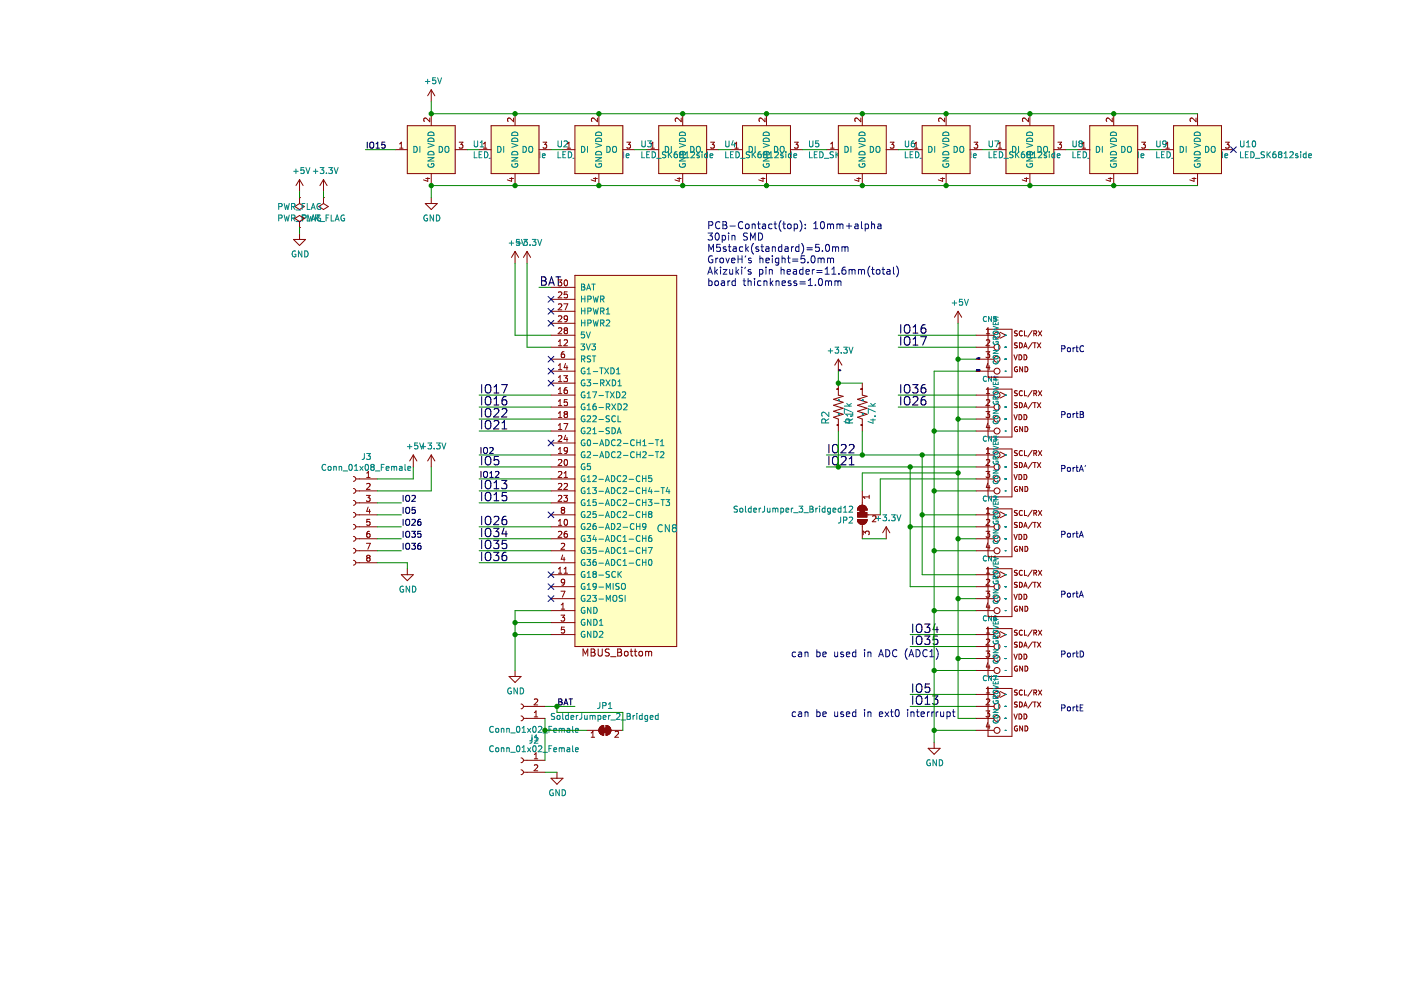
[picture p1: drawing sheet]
<svg xmlns="http://www.w3.org/2000/svg" width="297mm" height="210mm" viewBox="0 0 297 210" stroke-linecap="round" stroke-linejoin="round" font-family="sans-serif">
<path d="M0 0h297v209.9h-297z" fill-rule="evenodd" fill="#fff" stroke="#fff" stroke-width=".21"/>
<g fill="none" stroke="#840000" stroke-width=".21">
<path d="M91.4 19l-.7 1.3M91.4 19v2.6M91.4 19l.8 1.3M63.5 38.1v2.5M63.5 38.1l-.8 1.2M63.5 38.1l.8 1.2M68.6 38.1l-.8 1.2M68.6 38.1v2.5M68.6 38.1l.7 1.2M83.8 31.7h2.6M84.7 31.4h.8M84.7 30.5l.4-.4v1.3"/>
<path d="M86.4 26.7h10.1v10.1h-10.1zM90.3 37.8h.8M90.7 37.7v.7l-.9-.3M91.1 25v.8l-.9-.8-.3 .3 .1 .4M91.4 24.1v2.6M91.4 36.8v2.5M96.5 31.7h2.5M97.4 30.1h.7l-.4 .5 .4 .2v.5l-.2 .1-.5-.1M101.6 31.7h2.5M102.5 31.4h.7M102.5 30.5l.4-.4v1.3M104.1 26.7h10.2v10.1h-10.2z"/>
<path d="M108 37.8h.9M108.5 37.7v.7l-.9-.3M108.9 25v.8l-.9-.8-.4 .3 .1 .4M109.2 24.1v2.6M109.2 36.8v2.5M114.3 31.7h2.5M115.1 30.1h.8l-.4 .5 .4 .2v.5l-.2 .1-.6-.1M119.4 31.7h2.5M120.3 31.4h.7M120.3 30.5l.3-.4v1.3M121.9 26.7h10.2v10.1h-10.2zM125.8 37.8h.9"/>
<path d="M126.2 37.7v.7l-.9-.3M126.7 25v.8l-.9-.8-.4 .3 .1 .4M127 24.1v2.6M127 36.8v2.5M132.1 31.7h2.5M132.9 30.1h.8l-.4 .5 .3 .2v.5l-.2 .1-.5-.1M137.1 31.7h2.6M138 31.4h.8M138 30.5l.4-.4v1.3M139.7 26.7h10.1v10.1h-10.1zM143.6 37.8h.8M144 37.7v.7l-.9-.3"/>
<path d="M144.4 25v.8l-.9-.8-.3 .3 .1 .4M144.7 24.1v2.6M144.7 36.8v2.5M149.8 31.7h2.6M150.7 30.1h.8l-.5 .5 .4 .2v.5l-.2 .1-.5-.1M154.9 31.7h2.5M155.8 31.4h.7M155.8 30.5l.4-.4v1.3M157.4 26.7h10.2v10.1h-10.2zM161.4 37.8h.8M161.8 37.7v.7l-.9-.3M162.2 25v.8l-.9-.8-.4 .3 .2 .4"/>
<path d="M162.5 24.1v2.6M162.5 36.8v2.5M167.6 31.7h2.5M168.4 30.1h.8l-.4 .5 .4 .2v.5l-.2 .1-.6-.1M175.2 31.7h2.5M176.1 31.4h.7M176.1 30.5l.4-.4v1.3M177.7 26.7h10.2v10.1h-10.2zM181.7 37.8h.8M182.1 37.7v.7l-.9-.3M182.5 25v.8l-.9-.8-.4 .3 .2 .4M182.8 24.1v2.6"/>
<path d="M182.8 36.8v2.5M187.9 31.7h2.5M188.7 30.1h.8l-.4 .5 .4 .2v.5l-.2 .1-.6-.1M193 31.7h2.5M193.9 31.4h.7M193.9 30.5l.3-.4v1.3M195.5 26.7h10.2v10.1h-10.2zM199.4 37.8h.9M199.9 37.7v.7l-1-.3M200.3 25v.8l-.9-.8-.4 .3 .1 .4M200.6 24.1v2.6M200.6 36.8v2.5"/>
<path d="M205.7 31.7h2.5M206.5 30.1h.8l-.4 .5 .3 .2v.5l-.1 .1-.6-.1M210.7 31.7h2.6M211.7 31.4h.7M211.7 30.5l.3-.4v1.3M213.3 26.7h10.1v10.1h-10.1zM217.2 37.8h.8M217.6 37.7v.7l-.9-.3M218 25v.8l-.9-.8-.3 .3 .1 .4M218.4 24.1v2.6M218.4 36.8v2.5M223.4 31.7h2.6"/>
<path d="M224.3 30.1h.8l-.5 .5 .4 .2v.5l-.2 .1-.5-.1M228.5 31.7h2.6M229.4 31.4h.7M229.4 30.5l.4-.4v1.3M231.1 26.7h10.1v10.1h-10.1zM235 37.8h.8M235.4 37.7v.7l-.9-.3M235.8 25v.8l-.9-.8-.4 .3 .2 .4M236.1 24.1v2.6M236.1 36.8v2.5M241.2 31.7h2.5M242.1 30.1h.7l-.4 .5 .4 .2v.5l-.2 .1-.5-.1"/>
<path d="M246.3 31.7h2.5M247.2 31.4h.7M247.2 30.5l.4-.4v1.3M248.8 26.7h10.2v10.1h-10.2zM252.7 37.8h.9M253.2 37.7v.7l-.9-.3M253.6 25v.8l-.9-.8-.4 .3 .1 .4M253.9 24.1v2.6M253.9 36.8v2.5M259 31.7h2.5M259.8 30.1h.8l-.4 .5 .4 .2v.5l-.2 .1-.6-.1M62.2 50.8h2.6l-1.3 1.2z"/>
<path d="M62.5 43.8l1-.6 1 .6-1 .6zM62.5 46.3l1-.6 1 .6-1 .7zM63.5 41.9h.1M63.5 48.2h.1M63.5 41.9v1.3M63.5 47v1.2M63.5 49.5v1.3M67.6 43.8l1-.6 1 .6-1 .6zM68.6 41.9h.1M68.6 41.9v1.3M90.2 43.2h2.5l-1.3 1.2zM91.4 41.9v1.3"/>
<path d="M109.2 53.3v2.5M109.2 53.3l-.8 1.3M109.2 53.3l.8 1.3M111.7 53.3l-.7 1.3M111.7 53.3v2.5M111.7 53.3l.8 1.3M118.3 59.3h.8l-.4 .5 .4 .1v.6l-.2 .1-.6-.1M119.7 59.5l.2-.2a.68 .68 0 0 1 .4 .7 .68 .68 0 0 1-.4 .6l-.3-.5zM121.9 58.4h21.6v78.7h-21.6zM116.8 71.1h5.1M116.8 73.6h5.1M116.8 76.2h5.1"/>
<path d="M116.8 78.7h5.1M116.8 63.5h5.1M116.8 66h5.1M116.8 68.5h5.1M116.8 60.9h5.1M118.4 78.4h.7M118.4 69.6l.5-.1 .2 .4-.8 .9h.8M118.4 73.3h.7M118.4 62l.5-.1 .2 .3-.8 .9h.8M118.4 67.1l.5-.1 .2 .3-.8 .9h.8M118.4 72.4l.4-.4v1.3M118.4 77.5l.4-.4v1.3"/>
<path d="M118.4 64.5l.5-.1 .2 .4-.8 .9h.8M119.5 79.7h.8l-.4 .4 .4 .2v.5l-.2 .1-.6-.1M119.5 64.4h.9l-.6 1.3M119.6 72.2l.5-.2 .2 .4-.8 .9h.8M119.6 74.6h-.4l-.1 .3-.1 .7 .2 .2 .5-.1-.1-.6h-.4l-.2 .2M119.8 70l-.2 .3 .1 .3 .1 .2h.3l.2-.3v-.3l-.2-.2M119.8 70l-.2-.2 .2-.3h.3l.2 .2-.2 .3M119.8 70h.3M119.9 77.1l-.3 .9h.8M120.2 77.5v.9M120.3 61.9h-.6l-.1 .6 .6-.1 .1 .6-.2 .1-.5-.1M120.3 67.5l-.2 .2h-.4v-.6l.4-.1 .2 .2v.7l-.2 .3h-.4"/>
<path d="M177.7 76.2v2.5M177.7 76.2l-.7 1.2M177.7 76.2l.8 1.2M203.1 66l-.7 1.3M203.1 66v2.5M203.1 66l.8 1.3M206.9 71.1h3.8M206.9 73.6h3.8M206.9 76.2h3.8M206.9 78.7h3.8M209.1 74.6h.7l-.4 .5 .4 .1v.5l-.2 .1-.5-.1M209.1 72.2l.5-.2 .2 .4-.7 .9h.7"/>
<path d="M209.1 70.8h.7M209.4 77.1l-.3 .9h.8M209.5 69.8h5.1v10.2h-5.1v-10.5l-.4 .4M209.7 77.5v.9M212 70.4l1.3 .7-1.3 .6M215 75.2l.3 1.1 .4-1.1M215.7 77.8a.48 .48 0 0 0-.6 .5 .48 .48 0 0 0 .6 .4v-.3h-.2M215.7 70.2h-.6a.45 .45 0 0 0 .5 .6v.4h-.5M215.7 72.7l-.6 .1a.45 .45 0 0 0 .5 .5v.4h-.5M216 75.2a.54 .54 0 0 1 .7 .6 .54 .54 0 0 1-.7 .5zM216.1 72.7a.54 .54 0 0 1 .7 .5 .54 .54 0 0 1-.7 .6zM216.8 70.2a.47 .47 0 0 0-.7 .5 .47 .47 0 0 0 .7 .4"/>
<path d="M216.8 77.8v1l-.6-1v1M217.1 73.8l.3-1.1 .4 1.1M217.1 75.2a.54 .54 0 0 1 .6 .6 .54 .54 0 0 1-.6 .5zM217.2 73.4h.5M217.2 70.1v1.1h.5M217.3 77.8a.54 .54 0 0 1 .6 .5 .54 .54 0 0 1-.6 .5zM218.8 70.1l-.9 1.4M218.9 72.6l-.9 1.4M219.1 72.7h.6M219.2 70.7h.5v-.5l-.5-.1v1.1M219.4 72.7v1.1M219.4 70.7l.4 .5"/>
<path d="M220 72.7l.7 1.1M220.2 70.1l.7 1.1M220.7 72.7l-.7 1.1M220.9 70.1l-.7 1.1M87.6 96.5l-.7 1.2M87.6 96.5v2.5M87.6 96.5l.8 1.2M91.4 96.5v2.5M91.4 96.5l-.7 1.2M91.4 96.5l.8 1.2M116.8 83.8h5.1M116.8 86.3h5.1"/>
<path d="M116.8 88.8h5.1M116.8 91.4h5.1M116.8 96.5h5.1M116.8 99h5.1M116.8 81.2h5.1M116.8 93.9h5.1M118.4 91.1h.7M118.4 83.5h.7M118.4 86h.7M118.4 88.5h.7M118.4 92.5l.5-.2 .2 .4-.8 .9h.8M118.4 96.2h.7"/>
<path d="M118.4 97.5l.5-.1 .2 .4-.8 .9h.8M118.4 80l.4-.3v1.2M118.4 82.6l.4-.4v1.3M118.4 85.1l.4-.4v1.3M118.4 87.6l.4-.3v1.2M118.4 90.2l.4-.4v1.3M118.4 95.2l.4-.3v1.3M118.4 80.9h.7M119.5 89.8h.9l-.6 1.3M119.7 97.5l.2-.1a.68 .68 0 0 1 .4 .7 .68 .68 0 0 1-.4 .6l-.3-.5zM119.8 87.8l-.2-.2 .2-.3h.3l.2 .2-.2 .3M119.8 87.8l-.2 .3 .1 .3 .1 .1h.3l.2-.2v-.4l-.2-.1"/>
<path d="M119.8 87.8h.3M119.9 92.3l-.3 .9h.8M120.2 82.2h-.4l-.1 .3-.1 .7 .2 .3 .5-.2-.1-.6h-.4l-.2 .2M120.2 92.8v.8M120.3 84.7h-.6l-.1 .6h.6l.1 .6-.2 .1-.5-.1M120.3 95.4l-.2 .3-.4-.1v-.6l.4-.1 .2 .2v.7l-.2 .3-.4 .1M177.5 90.1h.1M177.5 82.5h.1M177.7 81.2v2.6l1.1 .2-2.1 .7 2.1 .6-2.1 .6 2.1 .7-2.1 .6 2.1 .6-2.1 .7 1 .3v2.6M182.6 90.1h.1M182.6 82.5h.1M182.8 81.2v2.6l1 .2-2 .7 2 .6-2 .6 2 .7-2 .6 2 .6-2 .7 1 .3v2.6"/>
<path d="M206.9 83.8h3.8M206.9 86.3h3.8M206.9 88.8h3.8M206.9 91.4h3.8M206.9 96.5h3.8M206.9 99h3.8M209.1 87.3h.7l-.4 .4 .4 .2v.5l-.2 .1-.5-.1M209.1 100h.7l-.4 .4 .4 .2v.5l-.2 .1-.5-.1M209.1 83.5h.7M209.1 84.8l.5-.1 .2 .4-.7 .9h.7M209.1 97.5l.5-.1 .2 .4-.7 .9h.7M209.1 96.2h.7"/>
<path d="M209.4 89.7l-.3 1h.8M209.5 95.2h5.1v10.2h-5.1v-10.5l-.4 .3M209.5 82.5h5.1v10.2h-5.1v-10.5l-.4 .4M209.7 90.2v.9M212 83.1l1.3 .7-1.3 .6M212 95.8l1.3 .7-1.3 .6M215 87.9l.3 1.1 .4-1.1M215.7 90.5a.48 .48 0 0 0-.6 .5 .48 .48 0 0 0 .6 .4v-.3h-.2M215.7 82.9h-.6a.45 .45 0 0 0 .5 .6v.4h-.5M215.7 85.4l-.6 .1a.45 .45 0 0 0 .5 .5v.4h-.5M215.7 95.6h-.6a.45 .45 0 0 0 .5 .6v.3h-.5M215.7 98.1l-.6 .1a.45 .45 0 0 0 .5 .5v.4h-.5"/>
<path d="M216 87.9a.54 .54 0 0 1 .7 .5 .54 .54 0 0 1-.7 .6zM216.1 85.4a.54 .54 0 0 1 .7 .5 .54 .54 0 0 1-.7 .5zM216.1 98.1a.54 .54 0 0 1 .7 .5 .54 .54 0 0 1-.7 .5zM216.8 82.9a.47 .47 0 0 0-.7 .5 .47 .47 0 0 0 .7 .4M216.8 95.6a.47 .47 0 0 0-.7 .5 .47 .47 0 0 0 .7 .4M216.8 90.5v1l-.6-1v1M217.1 86.4l.3-1 .4 1M217.1 99.1l.3-1 .4 1M217.1 87.9a.54 .54 0 0 1 .6 .5 .54 .54 0 0 1-.6 .6zM217.2 86.1h.5M217.2 98.8h.5M217.2 82.8v1.1h.5"/>
<path d="M217.2 95.5v1.1h.5M217.3 90.5a.54 .54 0 0 1 .6 .5 .54 .54 0 0 1-.6 .5zM218.8 82.8l-.9 1.4M218.8 95.5l-.9 1.4M218.9 85.3l-.9 1.4M218.9 98l-.9 1.4M219.1 85.4h.6M219.1 98.1h.6M219.2 83.4l.5-.1v-.4l-.5-.1v1.1M219.2 96.1l.5-.1v-.4l-.5-.1v1.1M219.4 85.4v1M219.4 98.1v1"/>
<path d="M219.4 83.4l.4 .5M219.4 96.1l.4 .5M220 85.4l.7 1M220 98.1l.7 1M220.2 82.8l.7 1.1M220.2 95.5l.7 1.1M220.7 85.4l-.7 1M220.7 98.1l-.7 1M220.9 82.8l-.7 1.1M220.9 95.5l-.7 1.1M74.9 118.8a.51 .51 0 0 1 .5 .5 .51 .51 0 0 1-.5 .5M74.9 116.3a.51 .51 0 0 1 .5 .5 .51 .51 0 0 1-.5 .5"/>
<path d="M74.9 113.7a.51 .51 0 0 1 .5 .5 .51 .51 0 0 1-.5 .5M74.9 111.2a.51 .51 0 0 1 .5 .5 .51 .51 0 0 1-.5 .5M74.9 108.7a.51 .51 0 0 1 .5 .5 .51 .51 0 0 1-.5 .5M74.9 106.1a.51 .51 0 0 1 .5 .5 .51 .51 0 0 1-.5 .5M74.9 103.6a.51 .51 0 0 1 .5 .5 .51 .51 0 0 1-.5 .5M74.9 101a.51 .51 0 0 1 .5 .5 .51 .51 0 0 1-.5 .6M75.4 109.2h4.6M75.4 119.3h4.6M75.4 116.8h4.6M75.4 114.2h4.6M75.4 111.7h4.6M75.4 106.6h4.6"/>
<path d="M75.4 104.1h4.6M75.4 101.5h4.6M77.7 105h.8l-.5 .5 .4 .1v.6l-.2 .1-.5-.1M77.7 115.2h.8l-.5 1.3M77.7 101.2h.8M77.7 100.3l.4-.3v1.2M77.7 102.6l.5-.1 .3 .4-.8 .9h.8M78 118.3l-.3-.3 .3-.3 .3 .1 .2 .2-.3 .3M78 118.3l-.3 .2v.3l.3 .2h.2l.3-.2v-.3l-.3-.2M78 118.3h.2M78 107.5l-.3 .9h.8M78.3 112.7h-.3l-.2 .3-.1 .7 .3 .2 .4-.1-.1-.6-.3-.1-.3 .3"/>
<path d="M78.3 108v.8M78.4 110.1h-.6l-.1 .6h.6l.1 .6-.2 .1-.5-.1M116.8 109.2h5.1M116.8 119.3h5.1M116.8 116.8h5.1M116.8 114.2h5.1M116.8 111.7h5.1M116.8 106.6h5.1M116.8 104.1h5.1M116.8 101.5h5.1M118.4 100.1l.5-.1 .2 .3-.8 .9h.8M118.4 102.6l.5-.1 .2 .4-.8 .9h.8"/>
<path d="M118.4 105.2l.5-.2 .2 .4-.8 .9h.8M118.4 111.4h.7M118.4 112.8l.5-.1 .2 .3-.8 .9h.8M118.4 110.5l.4-.4v1.3M119 115.3l.5-.1 .2 .4-.8 .9h.8M119.2 108.1h.3M119.2 108.1l-.2 .3v.2l.2 .2h.4l.1-.2v-.4l-.2-.1M119.2 108.1l-.2-.2 .2-.3h.4l.1 .2-.2 .3M119.3 117.7l-.3 .9h.8M119.5 105h.8l-.4 .5 .4 .1v.6l-.2 .1-.6-.1M119.6 101.2h.7M119.6 102.6l.5-.1 .2 .4-.8 .9h.8"/>
<path d="M119.6 118.2v.8M119.6 100.3l.4-.3v1.2M119.7 110.2l.2-.1a.68 .68 0 0 1 .4 .6 .68 .68 0 0 1-.4 .7l-.3-.5zM120.2 112.7h-.4l-.1 .3-.1 .7 .2 .2 .5-.1-.1-.6-.4-.1-.2 .3M181.8 110.2h2a1.02 1.02 0 0 1-1 1 1.02 1.02 0 0 1-1-1zM182.1 107.4a1.02 1.02 0 0 1 1.1-.2 1.02 1.02 0 0 1 .6 .9h-2zM182.8 104.1v3M182.8 111.2v3M183 113.4v-.8l.5 .4 .1-.3h.6l.1 .1-.1 .6M183.8 109.2h2.8M184.3 105v.7M184.3 105.4h-1.3l.4 .3"/>
<path d="M185 109.5l.5-.1 .2 .3-.8 .9h.8M187.9 111.7l-.8 1.3M187.9 111.7v2.5M187.9 111.7l.8 1.3M206.9 109.2h3.8M206.9 116.8h3.8M206.9 114.2h3.8M206.9 111.7h3.8M206.9 104.1h3.8M206.9 101.5h3.8M209.1 112.7h.7l-.4 .4 .4 .2v.5l-.2 .1-.5-.1M209.1 110.2l.5-.1 .2 .4-.7 .9h.7"/>
<path d="M209.1 108.8h.7M209.4 102.4l-.3 .9h.8M209.4 115.1l-.3 .9h.8M209.5 107.9h5.1v10.1h-5.1v-10.4l-.4 .3M209.7 102.9v.9M209.7 115.6v.9M212 108.5l1.3 .7-1.3 .6M215 100.6l.3 1.1 .4-1.1M215 113.3l.3 1.1 .4-1.1M215.7 103.2a.48 .48 0 0 0-.6 .5 .48 .48 0 0 0 .6 .4v-.3h-.2M215.7 108.3h-.6a.45 .45 0 0 0 .5 .6v.3h-.5M215.7 110.8l-.6 .1a.45 .45 0 0 0 .5 .5v.4h-.5"/>
<path d="M215.7 115.9a.48 .48 0 0 0-.6 .5 .48 .48 0 0 0 .6 .4v-.4h-.2M216 100.6a.54 .54 0 0 1 .7 .5 .54 .54 0 0 1-.7 .6zM216 113.3a.54 .54 0 0 1 .7 .5 .54 .54 0 0 1-.7 .6zM216.1 110.8a.54 .54 0 0 1 .7 .5 .54 .54 0 0 1-.7 .5zM216.8 108.3a.47 .47 0 0 0-.7 .5 .47 .47 0 0 0 .7 .4M216.8 103.1v1.1l-.6-1.1v1.1M216.8 115.8v1.1l-.6-1.1v1.1M217.1 111.8l.3-1 .4 1M217.1 100.6a.54 .54 0 0 1 .6 .5 .54 .54 0 0 1-.6 .6zM217.1 113.3a.54 .54 0 0 1 .6 .5 .54 .54 0 0 1-.6 .6zM217.2 111.5h.5M217.2 108.2v1.1h.5"/>
<path d="M217.3 103.1a.54 .54 0 0 1 .6 .6 .54 .54 0 0 1-.6 .5zM217.3 115.8a.54 .54 0 0 1 .6 .6 .54 .54 0 0 1-.6 .5zM218.8 108.2l-.9 1.3M218.9 110.7l-.9 1.4M219.1 110.8h.6M219.2 108.8l.5-.1v-.4l-.5-.1v1.1M219.4 110.8v1M219.4 108.8l.4 .5M220 110.8l.7 1M220.2 108.2l.7 1.1M220.7 110.8l-.7 1M220.9 108.2l-.7 1.1"/>
<path d="M85.1 121.9h2.5l-1.2 1.2zM86.4 120.6v1.3M116.8 121.9h5.1M116.8 134.5h5.1M116.8 124.4h5.1M116.8 126.9h5.1M116.8 129.5h5.1M116.8 132h5.1M118.4 121.5h.7M118.4 120.6l.4-.3v1.2M118.9 125.3h.9l-.6 1.3M118.9 130.4h.8l-.4 .5 .4 .1v.6l-.2 .1-.6-.1"/>
<path d="M119 129.2h.7M119 128.2l.4-.3v1.3M119.6 121.5h.7M119.6 120.6l.4-.3v1.2M119.7 133h-.6l-.1 .6 .6-.1 .1 .6-.2 .1-.5-.1M119.7 123.4l-.2 .2-.4-.1v-.6l.4-.1 .2 .2v.8l-.2 .2-.4 .1M123.6 139.1v-1.5l.5 1.1 .5-1.1v1.5M125.3 137.6h.5l.3 .3-.3 .4 .3 .2 .1 .3-.3 .3h-.6zM125.3 138.3h.5M126.8 137.6v1.2l.3 .3h.3l.3-.3v-1.2M129.2 137.7l-.6-.1-.3 .3 .2 .3 .6 .3v.5l-.2 .1-.6-.1M129.5 139.2h1.1"/>
<path d="M131 137.6h.5l.2 .3-.2 .4 .2 .2 .1 .3-.3 .3h-.5zM131 138.3h.5M132.5 138.2l.2-.1 .4 .1 .1 .6-.2 .2-.3 .1-.2-.1zM133.6 138.1h.6M133.8 137.6v1.3l.4 .2M134.5 138.1h.5M134.7 137.6v1.3l.3 .2M135.5 138.2l.2-.1 .5 .1v.6l-.1 .2-.4 .1-.2-.1zM136.9 138.2l.4-.1 .2 .2M136.9 138.1v1M137.5 138.3l.2-.2 .4 .1 .1 .9M137.5 138.3v.8"/>
<path d="M206.9 121.9h3.8M206.9 134.5h3.8M206.9 137.1h3.8M206.9 139.6h3.8M206.9 124.4h3.8M206.9 126.9h3.8M206.9 129.5h3.8M209.1 125.3h.7l-.4 .5 .4 .1v.6l-.2 .1-.5-.1M209.1 138h.7l-.4 .5 .4 .1v.6l-.2 .1-.5-.1M209.1 122.9l.5-.1 .2 .4-.7 .9h.7M209.1 135.6l.5-.1 .2 .4-.7 .9h.7M209.1 134.2h.7"/>
<path d="M209.1 121.5h.7M209.4 127.8l-.3 .9h.8M209.5 120.6h5.1v10.1h-5.1v-10.4l-.4 .3M209.5 133.3h5.1v10.1h-5.1v-10.4l-.4 .3M209.7 128.3v.9M212 133.9l1.3 .6-1.3 .7M212 121.2l1.3 .7-1.3 .6M215 138.7l.3 1.1 .4-1.1M215 126l.3 1.1 .4-1.1M215.7 121h-.6a.45 .45 0 0 0 .5 .6v.3h-.5M215.7 123.5l-.6 .1a.45 .45 0 0 0 .5 .5v.4h-.5M215.7 128.6a.48 .48 0 0 0-.6 .5 .48 .48 0 0 0 .6 .4v-.4h-.2"/>
<path d="M215.7 133.7h-.6a.45 .45 0 0 0 .5 .6v.3h-.5M215.7 136.2h-.6a.45 .45 0 0 0 .5 .6v.4h-.5M216 126a.54 .54 0 0 1 .7 .5 .54 .54 0 0 1-.7 .6zM216 138.7a.54 .54 0 0 1 .7 .5 .54 .54 0 0 1-.7 .6zM216.1 123.5a.54 .54 0 0 1 .7 .5 .54 .54 0 0 1-.7 .5zM216.1 136.1a.54 .54 0 0 1 .7 .6 .54 .54 0 0 1-.7 .5zM216.8 121a.47 .47 0 0 0-.7 .4 .47 .47 0 0 0 .7 .5M216.8 133.7a.47 .47 0 0 0-.7 .4 .47 .47 0 0 0 .7 .5M216.8 128.5v1.1l-.6-1.1v1.1M217.1 137.2l.3-1.1 .4 1.1M217.1 124.5l.3-1 .4 1M217.1 126a.54 .54 0 0 1 .6 .5 .54 .54 0 0 1-.6 .6z"/>
<path d="M217.1 138.7a.54 .54 0 0 1 .6 .5 .54 .54 0 0 1-.6 .6zM217.2 136.9h.5M217.2 124.2h.5M217.2 120.9v1.1h.5M217.2 133.6v1.1h.5M217.3 128.5a.54 .54 0 0 1 .6 .6 .54 .54 0 0 1-.6 .5zM218.8 133.6l-.9 1.3M218.8 120.9l-.9 1.3M218.9 136.1l-.9 1.4M218.9 123.4l-.9 1.4M219.1 136.1h.6M219.1 123.5h.6"/>
<path d="M219.2 121.5l.5-.1v-.4l-.5-.1v1.1M219.2 134.2l.5-.1v-.4l-.5-.1v1.1M219.4 123.5v1M219.4 136.1v1.1M219.4 134.2l.4 .5M219.4 121.5l.4 .5M220 136.1l.7 1.1M220 123.5l.7 1M220.2 133.6l.7 1.1M220.2 120.9l.7 1.1M220.7 136.1l-.7 1.1M220.7 123.5l-.7 1"/>
<path d="M220.9 133.6l-.7 1.1M220.9 120.9l-.7 1.1M107.9 143.4h2.6l-1.3 1.3zM109.2 142.2v1.2M110.5 149.3a.51 .51 0 0 1 .5 .5 .51 .51 0 0 1-.5 .5M110.5 151.8a.51 .51 0 0 1 .5 .5 .51 .51 0 0 1-.5 .5M111 149.8h4.6M111 152.3h4.6M113.3 151.1l.3-.4v1.3M113.3 152h.7M113.3 160l.3-.4v1.3M113.3 148.3l.5-.1 .2 .4-.8 .9h.8"/>
<path d="M124.4 154.9h2.6M125.3 156.3h.8M125.3 155.4l.4-.4v1.3M127.3 154.1l.7-.3v2.1a1.02 1.02 0 0 1-.9-.7 1.02 1.02 0 0 1 .2-1.1zM128.5 153.8a1.02 1.02 0 0 1 1 1.1 1.02 1.02 0 0 1-1 1zM129.5 154.9h2.6M130.4 155.2l.5-.2 .2 .4-.7 .9h.7M196.8 158.7h2.5l-1.2 1.2zM198.1 157.4v1.3M206.9 154.9h3.8M206.9 149.8h3.8M206.9 152.3h3.8"/>
<path d="M206.9 142.2h3.8M206.9 147.2h3.8M209.1 150.7h.7l-.4 .5 .4 .1v.6l-.2 .1-.5-.1M209.1 148.3l.5-.1 .2 .4-.7 .9h.7M209.1 146.9h.7M209.4 140.5l-.3 .9h.8M209.4 153.2l-.3 .9h.8M209.5 146h5.1v10.1h-5.1v-10.4l-.4 .3M209.7 141v.8M209.7 153.7v.8M212 146.6l1.3 .6-1.3 .7M215 151.4l.3 1 .4-1"/>
<path d="M215.7 141.3a.48 .48 0 0 0-.6 .5 .48 .48 0 0 0 .6 .4v-.4h-.2M215.7 146.4h-.6a.45 .45 0 0 0 .5 .6v.3h-.5M215.7 148.9h-.6a.45 .45 0 0 0 .5 .6v.4h-.5M215.7 154a.48 .48 0 0 0-.6 .5 .48 .48 0 0 0 .6 .4v-.4h-.2M216 151.4a.54 .54 0 0 1 .7 .5 .54 .54 0 0 1-.7 .5zM216.1 148.8a.54 .54 0 0 1 .7 .6 .54 .54 0 0 1-.7 .5zM216.8 146.4a.47 .47 0 0 0-.7 .4 .47 .47 0 0 0 .7 .5M216.8 141.2v1.1l-.6-1.1v1.1M216.8 153.9v1.1l-.6-1.1v1.1M217.1 149.9l.3-1.1 .4 1.1M217.1 151.4a.54 .54 0 0 1 .6 .5 .54 .54 0 0 1-.6 .5zM217.2 149.6h.5"/>
<path d="M217.2 146.3v1.1h.5M217.3 141.2a.54 .54 0 0 1 .6 .6 .54 .54 0 0 1-.6 .5zM217.3 153.9a.54 .54 0 0 1 .6 .6 .54 .54 0 0 1-.6 .5zM218.8 146.3l-.9 1.3M218.9 148.8l-.9 1.4M219.1 148.8h.6M219.2 146.9l.5-.1v-.4l-.5-.1v1.1M219.4 148.8v1.1M219.4 146.9l.4 .5M220 148.8l.7 1.1M220.2 146.3l.7 1.1M220.7 148.8l-.7 1.1"/>
<path d="M220.9 146.3l-.7 1.1M110.5 163.2a.51 .51 0 0 1 .5 .5 .51 .51 0 0 1-.5 .5M110.5 160.7a.51 .51 0 0 1 .5 .5 .51 .51 0 0 1-.5 .5M111 163.7h4.6M111 161.2h4.6M113.3 162.3l.5-.1 .2 .3-.8 .9h.8M113.3 160.9h.7M116.8 165h2.6l-1.3 1.3zM118.1 163.7v1.3"/>
<circle cx="211.4" cy="78.7" r=".63"/>
<circle cx="211.4" cy="71.1" r=".63"/>
<circle cx="211.4" cy="76.2" r=".63"/>
<circle cx="211.4" cy="73.6" r=".63"/>
<circle cx="211.4" cy="88.8" r=".63"/>
<circle cx="211.4" cy="86.3" r=".63"/>
<circle cx="211.4" cy="91.4" r=".63"/>
<circle cx="211.4" cy="96.5" r=".63"/>
<circle cx="211.4" cy="99" r=".63"/>
<circle cx="211.4" cy="83.8" r=".63"/>
<circle cx="211.4" cy="101.5" r=".63"/>
<circle cx="211.4" cy="104.1" r=".63"/>
<circle cx="211.4" cy="109.2" r=".63"/>
<circle cx="211.4" cy="114.2" r=".63"/>
<circle cx="211.4" cy="111.7" r=".63"/>
<circle cx="211.4" cy="116.8" r=".63"/>
<circle cx="211.4" cy="126.9" r=".63"/>
<circle cx="211.4" cy="129.5" r=".63"/>
<circle cx="211.4" cy="121.9" r=".63"/>
<circle cx="211.4" cy="124.4" r=".63"/>
<circle cx="211.4" cy="137.1" r=".63"/>
<circle cx="211.4" cy="139.6" r=".63"/>
<circle cx="211.4" cy="134.5" r=".63"/>
<circle cx="211.4" cy="142.2" r=".63"/>
<circle cx="211.4" cy="152.3" r=".63"/>
<circle cx="211.4" cy="154.9" r=".63"/>
<circle cx="211.4" cy="147.2" r=".63"/>
<circle cx="211.4" cy="149.8" r=".63"/>
</g>
<g fill="none" stroke="#008484" stroke-width=".21">
<path d="M90.2 17.3h.9M90.7 16.8v1M92.4 16.5h-.6l-.1 .6 .6-.1 .1 .6-.2 .2-.5-.2M92.8 16.5l.4 1.3 .4-1.3M62.3 36.3h.9M62.7 35.8v1M64.4 35.5h-.6v.6h.6v.6l-.1 .1-.5-.1M64.9 35.5l.4 1.3 .4-1.3M66.4 36.3h1M66.9 35.8v1M67.9 35.5h.8l-.5 .5 .4 .1v.6l-.2 .1-.5-.1M69.2 36.7v.1"/>
<path d="M69.7 35.5h.8l-.4 .5 .3 .1v.6l-.2 .1-.5-.1M70.8 35.5l.5 1.3 .4-1.3M87.8 31a.64 .64 0 0 1 .7 .7 .64 .64 0 0 1-.7 .6zM89 31v1.3M90.7 33.4h1.3l-1.3 .7h1.3M90.7 30.4l1.3 .4-1.3 .5M90.8 34.8a.58 .58 0 0 0 .6 .7 .58 .58 0 0 0 .5-.8h-.4v.2M90.9 29.4a.66 .66 0 0 1 .8-.1 .66 .66 0 0 1 .3 .7h-1.3zM90.9 28.1a.66 .66 0 0 1 .8-.1 .66 .66 0 0 1 .3 .7h-1.3zM90.9 32.2a.66 .66 0 0 1 .8-.1 .66 .66 0 0 1 .3 .7h-1.3zM93.1 31a.64 .64 0 0 1 .8 .7 .64 .64 0 0 1-.8 .6zM94.5 31.1l.1-.1a.43 .43 0 0 1 .6 .5v.4a.42 .42 0 0 1-.4 .4 .42 .42 0 0 1-.5-.4z"/>
<path d="M100.5 32.2v1.2h.7M100.5 29.9v1l.3 .2h.2l.3-.2v-1M101.6 32.8h.4M101.8 31.1h.7M101.8 30.2l.4-.3v1.2M102.2 32.2h-.6v1.2h.6M102.7 32.2a.64 .64 0 0 1 .8 .6 .64 .64 0 0 1-.8 .6zM103.7 33.6h1M105.5 31a.64 .64 0 0 1 .8 .7 .64 .64 0 0 1-.8 .6zM105.6 32.2l-.6 .1v.4l.5 .2 .1 .3-.2 .2h-.5M106.2 32.2v1.2M106.4 32.7l.5 .7"/>
<path d="M106.8 31v1.3M106.9 32.2l-.7 .7M108 32.2h-.4l-.2 .3v.7l.2 .2 .4-.1v-.6h-.4l-.2 .2M108.5 33.4h2M108.5 30.4l1.3 .4-1.3 .5M108.6 34.8a.58 .58 0 0 0 .6 .7 .58 .58 0 0 0 .5-.8h-.5v.2M108.7 29.4a.66 .66 0 0 1 .7-.1 .66 .66 0 0 1 .4 .7h-1.3zM108.7 28.1a.66 .66 0 0 1 .7-.1 .66 .66 0 0 1 .4 .7h-1.3zM108.7 32.2l-.1 .3 .2 .2M108.8 32.2h.8l.2 .6h-1.3l.2-.6M108.8 32.7l-.2 .3v.2l.2 .2M108.8 32.2h.3l.2 .2-.2 .3"/>
<path d="M108.8 32.7h.3M108.8 32.2h-.1M109.1 32.7l.2 .3v.2l-.2 .2M109.8 33.4l-1.3 .7h1.3M109.8 32.5l.4-.3v1.2M110.9 31a.64 .64 0 0 1 .7 .7 .64 .64 0 0 1-.7 .6zM111 32.3l.5-.1 .2 .3-.8 .9h.8M112.2 31.2l.2-.2a.43 .43 0 0 1 .5 .5v.4a.42 .42 0 0 1-.4 .4 .42 .42 0 0 1-.4-.4zM112.7 32.7l-.3-.1-.2 .2 .1 .2 .4 .1v.3h-.5M113.3 32.2v.1M113.3 32.6v.8M114.4 32.7l-.3-.1-.3 .2 .2 .6h.4"/>
<path d="M114.4 32.2v1.2M115 33l.6-.1-.1-.2-.3-.1-.2 .2 .1 .6h.4M118.3 29.9v1l.3 .2h.2l.2-.2v-1M118.3 32.2v1.2h.6M119.3 32.8h.5M119.6 30l.5-.1 .2 .3-.8 .9h.8M120 32.2h-.7v1.2h.7M120.5 32.2a.64 .64 0 0 1 .7 .6 .64 .64 0 0 1-.7 .6zM121.5 33.6h.9M123.3 31a.64 .64 0 0 1 .7 .7 .64 .64 0 0 1-.7 .6zM123.4 32.2l-.7 .1v.4l.6 .2 .1 .3-.2 .2h-.5M123.9 32.2v1.2"/>
<path d="M124.1 32.7l.6 .7M124.6 31v1.3M124.7 32.2l-.8 .7M125.8 32.2h-.4l-.2 .3-.1 .7 .3 .2 .4-.1v-.6h-.4l-.3 .2M126.3 33.4h2M126.3 30.4l1.2 .4-1.2 .5M126.3 34.8a.58 .58 0 0 0 .6 .7 .58 .58 0 0 0 .5-.8h-.4v.2M126.5 29.4a.66 .66 0 0 1 .7-.1 .66 .66 0 0 1 .3 .7h-1.2zM126.5 28.1a.66 .66 0 0 1 .7-.1 .66 .66 0 0 1 .3 .7h-1.2zM126.5 32.2l-.1 .3 .2 .2M126.6 32.2h.8l.1 .6h-1.2l.2-.6M126.6 32.2h.2l.3 .2-.3 .3"/>
<path d="M126.6 32.7h.2M126.6 32.7l-.2 .3v.2l.2 .2M126.6 32.2h-.1M126.8 32.7l.3 .3v.2l-.3 .2M127.5 33.4l-1.2 .7h1.2M127.6 32.5l.3-.3v1.2M128.7 31a.64 .64 0 0 1 .7 .7 .64 .64 0 0 1-.7 .6zM128.8 32.3l.5-.1 .2 .3-.8 .9h.8M129.9 31.2l.3-.2a.43 .43 0 0 1 .5 .5v.4a.42 .42 0 0 1-.4 .4 .42 .42 0 0 1-.4-.4zM130.5 32.7l-.3-.1-.2 .2v.2l.5 .1v.3h-.5M131.1 32.2v.1M131.1 32.6v.8"/>
<path d="M132.2 32.7l-.3-.1-.3 .2 .1 .6h.5M132.2 32.2v1.2M132.8 33l.6-.1-.1-.2-.4-.1-.1 .2v.6h.5M136.1 32.2v1.2h.6M136.1 29.9v1l.2 .2h.4l.1-.2v-1M137.1 32.8h.4M137.3 29.9h.8l-.4 .5 .3 .1v.5l-.2 .1-.5-.1M137.7 32.2h-.6v1.2h.6M138.3 32.2a.64 .64 0 0 1 .7 .6 .64 .64 0 0 1-.7 .6zM139.2 33.6h1M141.1 31a.64 .64 0 0 1 .7 .7 .64 .64 0 0 1-.7 .6zM141.2 32.2l-.7 .1v.4l.5 .2 .2 .3-.3 .2h-.5"/>
<path d="M141.7 32.2v1.2M141.9 32.7l.5 .7M142.3 31v1.3M142.4 32.2l-.7 .7M143.5 32.2h-.3l-.2 .3-.1 .7 .3 .2 .4-.1-.1-.6h-.3l-.3 .2M144 33.4h2.1M144 30.4l1.3 .4-1.3 .5M144.1 34.8a.58 .58 0 0 0 .6 .7 .58 .58 0 0 0 .5-.8h-.4v.2M144.2 29.4a.66 .66 0 0 1 .8-.1 .66 .66 0 0 1 .3 .7h-1.3zM144.2 28.1a.66 .66 0 0 1 .8-.1 .66 .66 0 0 1 .3 .7h-1.3zM144.2 32.2a.66 .66 0 0 1 .8-.1 .66 .66 0 0 1 .3 .7h-1.3zM144.2 32.2l.6 .1 .1 .2-.3 .2"/>
<path d="M144.2 32.2l-.1 .3 .3 .2M144.4 32.7h.2M144.4 32.7l-.3 .3v.2l.3 .2M144.6 32.7l.3 .3v.2l-.3 .2M145.3 33.4l-1.3 .7h1.3M145.3 32.5l.4-.3v1.2M146.4 31a.64 .64 0 0 1 .8 .7 .64 .64 0 0 1-.8 .6zM146.5 32.3l.5-.1 .3 .3-.8 .9h.8M147.8 31.1l.1-.1a.43 .43 0 0 1 .6 .5v.4a.42 .42 0 0 1-.4 .4 .42 .42 0 0 1-.5-.4zM148.2 32.7l-.3-.1-.1 .2v.2l.4 .1v.3h-.4M148.8 32.2v.1M148.8 32.6v.8"/>
<path d="M150 32.7l-.4-.1-.2 .2 .1 .6h.5M150 32.2v1.2M150.5 33l.6-.1v-.2l-.4-.1-.2 .2 .1 .6h.5M153.9 32.2v1.2h.6M153.9 29.9v1l.2 .2h.2l.3-.2v-1M154.9 32.8h.4M155.4 29.8l-.3 .9h.8M155.5 32.2h-.6v1.2h.6M155.7 30.3v.8M156 32.2a.64 .64 0 0 1 .8 .6 .64 .64 0 0 1-.8 .6zM157 33.6h1M158.8 31a.64 .64 0 0 1 .8 .7 .64 .64 0 0 1-.8 .6z"/>
<path d="M158.9 32.2l-.6 .1v.4l.5 .2 .1 .3-.2 .2h-.5M159.5 32.2v1.2M159.7 32.7l.5 .7M160.1 31v1.3M160.2 32.2l-.7 .7M161.3 32.2h-.4l-.2 .3v.7l.2 .2 .5-.1-.1-.6h-.4l-.2 .2M161.8 33.4h2M161.8 30.4l1.3 .4-1.3 .5M161.9 34.8a.58 .58 0 0 0 .6 .7 .58 .58 0 0 0 .5-.8h-.5v.2M162 29.4a.66 .66 0 0 1 .8-.1 .66 .66 0 0 1 .3 .7h-1.3zM162 28.1a.66 .66 0 0 1 .8-.1 .66 .66 0 0 1 .3 .7h-1.3zM162 32.2a.66 .66 0 0 1 .8-.1 .66 .66 0 0 1 .3 .7h-1.3z"/>
<path d="M162.1 32.2h.3l.2 .2-.2 .3M162.1 32.7h.3M162.1 32.7l-.2 .3v.2l.2 .2M162.1 32.2l-.2 .2 .2 .3M162.4 32.7l.2 .3v.2l-.2 .2M163.1 33.4l-1.3 .7h1.3M163.1 32.5l.4-.3v1.2M164.2 31a.64 .64 0 0 1 .7 .7 .64 .64 0 0 1-.7 .6zM164.3 32.3l.5-.1 .2 .3-.7 .9h.7M165.5 31.2l.2-.2a.43 .43 0 0 1 .6 .5v.4a.42 .42 0 0 1-.5 .4 .42 .42 0 0 1-.4-.4zM166 32.7l-.3-.1-.2 .2 .1 .2 .4 .1v.3h-.5M166.6 32.2v.1"/>
<path d="M166.6 32.6v.8M167.8 32.2v1.2M167.8 32.7l-.4-.1-.2 .2 .1 .6h.5M168.3 33l.6-.1-.1-.2-.3-.1-.2 .2 .1 .6h.4M171.6 29.9v1l.3 .2h.2l.3-.2v-1M171.6 32.2v1.2h.6M172.7 32.8h.4M173.3 32.2h-.6v1.2h.6M173.6 29.9h-.6l-.1 .6 .6-.1 .1 .6-.2 .1-.5-.1M173.8 32.2a.64 .64 0 0 1 .7 .6 .64 .64 0 0 1-.7 .6zM174.8 33.6h.9M176.7 32.2l-.7 .1v.4l.6 .2 .1 .3-.2 .2h-.5"/>
<path d="M177.2 32.2v1.2M177.4 32.7l.6 .7M178 32.2l-.8 .7M179.1 32.2h-.4l-.2 .3v.7l.2 .2 .4-.1v-.6h-.4l-.2 .2M179.1 31a.64 .64 0 0 1 .8 .7 .64 .64 0 0 1-.8 .6zM179.9 32.7l-.2 .3v.2l.2 .2h.3l.2-.2-.1-.4-.1-.1M179.9 32.7l-.2-.2 .2-.3h.3l.2 .2-.2 .3M179.9 32.7h.3M180.4 31v1.3M180.9 33.4h.7M180.9 32.5l.3-.3v1.2M182.1 32.3l.5-.1 .2 .3-.8 .9h1.7l.1-.1v-.2l-.4-.1-.1-.2 .2-.2 .3 .1"/>
<path d="M182.1 30.4l1.3 .4-1.3 .5M182.2 34.8a.58 .58 0 0 0 .6 .7 .58 .58 0 0 0 .5-.8h-.4v.2M182.3 29.4a.66 .66 0 0 1 .8-.1 .66 .66 0 0 1 .3 .7h-1.3zM182.3 28.1a.66 .66 0 0 1 .8-.1 .66 .66 0 0 1 .3 .7h-1.3zM182.3 32.2a.66 .66 0 0 1 .8-.1 .66 .66 0 0 1 .3 .7h-1.3zM183.3 33.4h.1l-1.3 .7h1.3M184.4 32.2v.1M184.4 32.6v.8M184.5 31a.64 .64 0 0 1 .7 .7 .64 .64 0 0 1-.7 .6zM185.5 32.7l-.3-.1-.3 .2 .1 .6h.5M185.5 32.2v1.2M185.8 31.2l.2-.2a.43 .43 0 0 1 .6 .5v.4a.42 .42 0 0 1-.5 .4 .42 .42 0 0 1-.4-.4z"/>
<path d="M186.1 33l.6-.1-.1-.2-.3-.1-.2 .2v.6h.5M191.9 32.2v1.2h.6M191.9 29.9v1l.3 .2h.2l.3-.2v-1M193 32.8h.4M193.6 32.2h-.6v1.2h.6M193.8 29.9h-.4l-.1 .3-.1 .7 .2 .2 .5-.1-.1-.6h-.4l-.2 .2M194.1 32.2a.64 .64 0 0 1 .7 .6 .64 .64 0 0 1-.7 .6zM195.1 33.6h.9M196.9 31a.64 .64 0 0 1 .7 .7 .64 .64 0 0 1-.7 .6zM197 32.2l-.7 .1v.4l.6 .2 .1 .3-.2 .2h-.5M197.6 32.2v1.2M197.7 32.7l.6 .7"/>
<path d="M198.2 31v1.3M198.3 32.2l-.7 .7M199.4 32.2h-.4l-.2 .3v.7l.2 .2 .4-.1v-.6h-.4l-.2 .2M199.9 33.4h2M199.9 30.4l1.3 .4-1.3 .5M200 34.8a.58 .58 0 0 0 .5 .7 .58 .58 0 0 0 .5-.8h-.4v.2M200.1 29.4a.66 .66 0 0 1 .7-.1 .66 .66 0 0 1 .4 .7h-1.3zM200.1 28.1a.66 .66 0 0 1 .7-.1 .66 .66 0 0 1 .4 .7h-1.3zM200.1 32.2l-.1 .3 .2 .2M200.2 32.2h.8l.2 .6h-1.3l.2-.6M200.2 32.2h.3l.2 .2-.2 .3M200.2 32.7h.3"/>
<path d="M200.2 32.7l-.2 .3v.2l.2 .2M200.2 32.2h-.1M200.5 32.7l.2 .3v.2l-.2 .2M201.2 33.4l-1.3 .7h1.3M201.2 32.5l.3-.3v1.2M202.3 31a.64 .64 0 0 1 .7 .7 .64 .64 0 0 1-.7 .6zM202.4 32.3l.5-.1 .2 .3-.8 .9h.8M203.6 31.2l.2-.2a.43 .43 0 0 1 .5 .5v.4a.42 .42 0 0 1-.4 .4 .42 .42 0 0 1-.4-.4zM204.1 32.7l-.3-.1-.2 .2 .1 .2 .4 .1v.3h-.5M204.7 32.2v.1M204.7 32.6v.8M205.8 32.7l-.3-.1-.3 .2 .2 .6h.4"/>
<path d="M205.8 32.2v1.2M206.4 33l.6-.1-.1-.2-.3-.1-.2 .2v.6h.5M209.7 32.2v1.2h.6M209.7 29.9v1l.2 .2h.4l.1-.2v-1M210.7 32.8h.5M210.9 29.9h.9l-.6 1.2M211.3 32.2h-.6v1.2h.6M211.9 32.2a.64 .64 0 0 1 .7 .6 .64 .64 0 0 1-.7 .6zM212.8 33.6h1M214.7 31a.64 .64 0 0 1 .7 .7 .64 .64 0 0 1-.7 .6zM214.8 32.2l-.7 .1v.4l.6 .2 .1 .3-.3 .2h-.4M215.3 32.2v1.2"/>
<path d="M215.5 32.7l.6 .7M215.9 31v1.3M216.1 32.2l-.8 .7M217.1 32.2h-.3l-.2 .3-.1 .7 .3 .2 .4-.1-.1-.6h-.3l-.3 .2M217.7 30.4l1.2 .4-1.2 .5M217.7 33.4h2M217.7 34.8a.58 .58 0 0 0 .6 .7 .58 .58 0 0 0 .5-.8h-.4v.2M217.8 29.4a.66 .66 0 0 1 .8-.1 .66 .66 0 0 1 .3 .7h-1.2zM217.8 28.1a.66 .66 0 0 1 .8-.1 .66 .66 0 0 1 .3 .7h-1.2zM217.8 32.2a.66 .66 0 0 1 .8-.1 .66 .66 0 0 1 .3 .7h-1.2zM217.9 32.2l.5 .1 .1 .2-.3 .2M217.9 32.2l-.2 .3 .3 .2"/>
<path d="M218 32.7h.2M218 32.7l-.3 .3v.2l.3 .2M218.2 32.7l.3 .3v.2l-.3 .2M218.9 33.4l-1.2 .7h1.2M219 32.5l.3-.3v1.2M220.1 31a.64 .64 0 0 1 .7 .7 .64 .64 0 0 1-.7 .6zM220.2 32.3l.4-.1 .3 .3-.8 .9h.8M221.4 31.1l.2-.1a.43 .43 0 0 1 .5 .5v.4a.42 .42 0 0 1-.4 .4 .42 .42 0 0 1-.4-.4zM221.9 32.7l-.3-.1-.2 .2v.2l.5 .1v.3h-.5M222.5 32.2v.1M222.5 32.6v.8M223.6 32.7l-.4-.1-.2 .2 .1 .6h.5"/>
<path d="M223.6 32.2v1.2M224.2 33l.6-.1-.1-.2-.4-.1-.1 .2v.6h.5M227.5 32.2v1.2h.6M227.5 29.9v1l.2 .2h.3l.2-.2v-1M228.5 32.8h.4M229 30.4l-.3 .3v.2l.3 .2h.2l.3-.2-.1-.4-.2-.1M229 30.4l-.3-.2 .3-.3h.2l.3 .2-.3 .3M229 30.4h.2M229.1 32.2h-.6v1.2h.6M229.7 32.2a.64 .64 0 0 1 .7 .6 .64 .64 0 0 1-.7 .6zM230.6 33.6h1M232.4 31a.64 .64 0 0 1 .8 .7 .64 .64 0 0 1-.8 .6z"/>
<path d="M232.6 32.2l-.7 .1v.4l.5 .2 .2 .3-.3 .2h-.5M233.1 32.2v1.2M233.3 32.7l.5 .7M233.7 31v1.3M233.8 32.2l-.7 .7M234.9 32.2h-.4l-.1 .3-.1 .7 .2 .2 .5-.1-.1-.6h-.4l-.2 .2M235.4 33.4h2M235.4 30.4l1.3 .4-1.3 .5M235.5 34.8a.58 .58 0 0 0 .6 .7 .58 .58 0 0 0 .5-.8h-.4v.2M235.6 32.3l-.1 .2 .3 .2M235.6 29.4a.66 .66 0 0 1 .8-.1 .66 .66 0 0 1 .3 .7h-1.3zM235.6 28.1a.66 .66 0 0 1 .8-.1 .66 .66 0 0 1 .3 .7h-1.3z"/>
<path d="M235.6 32.2a.66 .66 0 0 1 .8-.1 .66 .66 0 0 1 .3 .7h-1.3zM235.8 32.2h.2l.2 .2-.2 .3M235.8 32.7l-.3 .3v.2l.3 .2M235.8 32.2h-.2M235.8 32.7h.2M236 32.7l.2 .3v.2l-.2 .2M236.7 33.4l-1.3 .7h1.3M236.7 32.5l.4-.3v1.2M237.8 31a.64 .64 0 0 1 .8 .7 .64 .64 0 0 1-.8 .6zM237.9 32.3l.5-.1 .3 .3-.8 .9h.8M239.1 31.2l.2-.2a.43 .43 0 0 1 .6 .5v.4a.42 .42 0 0 1-.4 .4 .42 .42 0 0 1-.5-.4zM239.6 32.7l-.3-.1-.2 .2 .1 .2 .4 .1v.3h-.5"/>
<path d="M240.2 32.2v.1M240.2 32.6v.8M241.4 32.7l-.4-.1-.2 .2 .1 .6h.5M241.4 32.2v1.2M241.9 33l.6-.1v-.2l-.4-.1-.2 .2 .1 .6h.5M245.2 32.2v1.2h.7M245.2 29.9v1l.3 .2h.4l.1-.2v-1M246.3 32.8h.4M246.9 32.2h-.6v1.2h.6M247.2 30.4l-.2 .3-.4-.1v-.6l.4-.1 .2 .2v.7l-.2 .3h-.4M247.4 32.2a.64 .64 0 0 1 .8 .6 .64 .64 0 0 1-.8 .6zM248.4 33.6h1"/>
<path d="M250.2 31a.64 .64 0 0 1 .8 .7 .64 .64 0 0 1-.8 .6zM250.3 32.2l-.6 .1v.4l.5 .2 .1 .3-.2 .2h-.5M250.9 32.2v1.2M251 32.7l.6 .7M251.5 31v1.3M251.6 32.2l-.7 .7M252.7 32.2h-.4l-.2 .3v.7l.2 .2 .4-.1v-.6h-.4l-.2 .2M253.2 33.4h2M253.2 30.4l1.3 .4-1.3 .5M253.3 34.8a.58 .58 0 0 0 .6 .7 .58 .58 0 0 0 .5-.8h-.5v.2M253.3 32.3v.2l.2 .2M253.4 29.4a.66 .66 0 0 1 .7-.1 .66 .66 0 0 1 .4 .7h-1.3z"/>
<path d="M253.4 28.1a.66 .66 0 0 1 .7-.1 .66 .66 0 0 1 .4 .7h-1.3zM253.4 32.2a.66 .66 0 0 1 .7-.1 .66 .66 0 0 1 .4 .7h-1.3zM253.5 32.2h.3l.2 .2-.2 .3M253.5 32.7h.3M253.5 32.7l-.2 .3v.2l.2 .2M253.5 32.2h-.1M253.8 32.7l.2 .3v.2l-.2 .2M254.5 33.4l-1.3 .7h1.3M254.5 32.5l.4-.3v1.2M255.6 31a.64 .64 0 0 1 .7 .7 .64 .64 0 0 1-.7 .6zM255.7 32.3l.5-.1 .2 .3-.8 .9h.8M256.9 31.2l.2-.2a.43 .43 0 0 1 .5 .5v.4a.42 .42 0 0 1-.4 .4 .42 .42 0 0 1-.4-.4z"/>
<path d="M257.4 32.7l-.3-.1-.2 .2 .1 .2 .4 .1v.3h-.5M258 32.2v.1M258 32.6v.8M259.1 32.7l-.3-.1-.3 .2 .2 .6h.4M259.1 32.2v1.2M259.7 33l.6-.1-.1-.2-.3-.1-.2 .2 .1 .6h.4M263 32.2v1.2h.6M263 29.9v1l.3 .2h.2l.2-.2v-1M264 32.8h.5M264.3 31.1h.7M264.3 30.2l.3-.3v1.2M264.6 32.2h-.6v1.2h.6"/>
<path d="M265.2 32.2a.64 .64 0 0 1 .7 .6 .64 .64 0 0 1-.7 .6zM265.6 30l.2-.1a.68 .68 0 0 1 .4 .6 .68 .68 0 0 1-.4 .6l-.3-.4zM266.2 33.6h.9M268.1 32.2l-.7 .1v.4l.6 .2 .1 .3-.2 .2h-.5M268.6 32.2v1.2M268.8 32.7l.6 .7M269.4 32.2l-.8 .7M270.5 32.2h-.4l-.2 .3-.1 .7 .3 .2 .4-.1v-.6h-.4l-.3 .2M271.3 32.7l-.2 .3v.2l.2 .2h.2l.3-.2-.1-.4-.2-.1M271.3 32.7l-.2-.2 .2-.3h.2l.3 .2-.3 .3M271.3 32.7h.2M272.3 33.4h.7"/>
<path d="M272.3 32.5l.3-.3v1.2M273.5 32.3l.5-.1 .2 .3-.8 .9h.8M275.2 32.7l-.3-.1-.2 .2v.2l.5 .1v.3h-.5M275.8 32.2v.1M275.8 32.6v.8M276.9 32.7l-.3-.1-.3 .2 .1 .6h.5M276.9 32.2v1.2M277.5 33l.6-.1-.1-.2-.4-.1-.1 .2v.6h.5M59.1 46.2h.6l.1-.5-.7-.1v1.3M59.1 43.8h.6l.1-.5-.7-.2v1.3M60.2 45.6l.3 1.3 .3-1 .2 1 .3-1.3M60.2 43.1l.3 1.3 .3-.9 .2 .9 .3-1.3"/>
<path d="M61.8 46.2h.6l.1-.5-.7-.1v1.3M61.8 43.8h.6l.1-.5-.7-.2v1.3M62.1 46.2l.4 .7M62.1 43.8l.4 .6M62.7 53.3a.58 .58 0 0 0-.8 .5 .58 .58 0 0 0 .8 .5v-.4h-.2M62.8 47h1M62.8 44.5h1M64 53.2v1.3l-.7-1.3v1.3M64.1 46.2h.4M64.1 43.8h.4M64.2 45.6v1.3M64.2 46.2h.6v-.5l-.7-.1v1.3"/>
<path d="M64.6 53.2a.64 .64 0 0 1 .7 .6 .64 .64 0 0 1-.7 .7zM64.7 43.1h-.6v1.3M65.1 45.6v1.3h.6M65.1 43.1v1.3h.6M65.3 45.6l.3 1.3 .3-1 .2 1 .3-1.3M66 44.4l.4-1.3 .4 1.3M66.1 46.5h.6M66.1 44.1h.6M66.4 45.6l-.4 1.3M66.4 45.6l.4 1.3M66.9 46.2h.6l.1-.5-.7-.1v1.3M67.2 46.2l.4 .7"/>
<path d="M67.7 46.3h.3v.4l-.4 .2M67.9 47h.9M67.9 45.6a.62 .62 0 0 0-.7 .5 .62 .62 0 0 0 .4 .8M67.9 43.2a.58 .58 0 0 0-.7 .6 .58 .58 0 0 0 .8 .5v-.4h-.3M69.1 46.2h.5M69.7 45.6h-.6v1.3M70.2 45.6v1.3h.6M71.1 46.9l.4-1.3 .4 1.3M71.2 46.5h.6M73 45.6a.58 .58 0 0 0-.7 .6 .58 .58 0 0 0 .8 .5v-.4h-.3M90.6 45.6a.58 .58 0 0 0-.7 .6 .58 .58 0 0 0 .8 .5v-.4h-.3M91.9 45.6v1.3l-.7-1.3v1.3"/>
<path d="M92.5 45.6a.64 .64 0 0 1 .8 .6 .64 .64 0 0 1-.8 .7zM108 51.5h.9M108.4 51.1v.9M109.6 51.5h1M110.1 51.1v.9M110.1 50.8h-.6v.6l.6-.1v.6l-.2 .1-.4-.1M110.6 50.8l.4 1.2 .4-1.2M111 50.8h.8l-.4 .4 .4 .2v.5l-.2 .1-.6-.1M112.4 51.9v.1M112.8 50.8h.8l-.4 .4 .4 .2v.5l-.2 .1-.6-.1M114 50.8l.4 1.2 .4-1.2M123.2 72.9h.8l-.5 .5 .4 .1v.6l-.2 .1-.5-.1"/>
<path d="M123.3 76.1h.6l.1-.5-.7-.1v1.2M123.3 60.2h.4l.3 .3-.3 .3 .3 .2v.3l-.2 .2h-.5zM123.3 62.8v1.2M123.3 65.3v1.3M123.3 67.8v1.3M123.3 63.4h.7M123.3 65.9h.7M123.3 68.5h.7M123.3 60.8h.4M123.6 76.1l.4 .6M123.9 70.4h-.6l-.1 .6 .6-.1 .1 .6-.2 .2-.5-.2M124 78.1a.58 .58 0 0 0-.8 .5 .58 .58 0 0 0 .8 .5v-.4h-.2"/>
<path d="M124 62.8v1.2M124 65.3v1.3M124 67.8v1.3M124.3 72.9l.4 1.3 .5-1.3M124.3 70.4l.4 1.3 .5-1.3M124.4 61.5l.4-1.3 .4 1.3M124.5 78.4l.4-.4v1.3M124.5 79.3h.7M124.5 61.1h.6M124.6 68.5h.6l.1-.5-.7-.2v1.3M124.6 66l.6-.1 .1-.5-.7-.1v1.3M124.6 63.4h.6l.1-.5-.7-.1v1.2"/>
<path d="M125.2 75.5l-.6 .1v.3l.5 .3 .1 .3-.2 .2h-.5M125.5 72.9h.8l-.5 .5 .4 .1v.6l-.2 .1-.5-.1M125.5 60.2h.7M125.6 75.5h.7M125.8 78.8h.9M125.8 62.8l.3 1.2 .2-.9 .3 .9 .3-1.2M125.8 65.3l.3 1.3 .2-.9 .3 .9 .3-1.3M125.8 67.8l.3 1.3 .2-.9 .3 .9 .3-1.3M125.8 60.2v1.3M126 75.5v1.2M127.2 78h.7M127.3 68.5h.6l.1-.5-.7-.2v1.3"/>
<path d="M127.3 66l.6-.1 .1-.5-.7-.1v1.3M127.3 63.4h.6l.1-.5-.7-.1v1.2M127.5 78v1.3M127.6 63.4l.5 .6M127.6 66l.5 .6M127.6 68.5l.5 .6M128.2 78l.8 1.3M128.5 68l.5-.2 .3 .4-.8 .9h.8M128.5 65.7l.4-.4v1.3M128.5 66.6h.8M129 78l-.8 1.3M129.5 78a.64 .64 0 0 1 .7 .6 .64 .64 0 0 1-.7 .7z"/>
<path d="M130.7 78.4l.4-.4v1.3M130.7 79.3h.8M175.6 74.4h1M176.1 73.9v1M177 73.6h.8l-.4 .5 .4 .1v.6l-.2 .1-.6-.1M178.4 74.8v.1M178.9 73.6h.7l-.4 .5 .4 .1v.6l-.2 .1-.5-.1M180 73.6l.4 1.3 .4-1.3M201.9 64.2h.9M202.4 63.8v.9M204.1 63.5h-.6l-.1 .6 .6-.1 .1 .6-.2 .1-.5-.1M204.5 63.5l.4 1.2 .4-1.2"/>
<path d="M209.1 79.9a.47 .47 0 0 0-.6 .4 .47 .47 0 0 0 .6 .5M209.1 67.2a.47 .47 0 0 0-.6 .4 .47 .47 0 0 0 .6 .5M210.2 67.1v1.1l-.6-1.1v1.1M210.2 79.8v1.1l-.6-1.1v1.1M210.6 68.3v.5h1v-.5M210.6 79.9h1M210.6 74.3h1l-1 .6h1M210.6 69.2l1 .3-1 .4M210.6 67.9h1M210.6 67.3h1M210.6 72.4a.48 .48 0 0 0 .5 .7 .48 .48 0 0 0 .4-.7h-.3v.2M210.6 70.4l.3-.2 .6 .1 .1 .4-.3 .2h-.6l-.1-.2z"/>
<path d="M210.6 75.5l.3-.1h.6l.1 .4-.3 .3-.6-.1-.1-.2zM210.7 76.5a.47 .47 0 0 0 .4 .7 .47 .47 0 0 0 .4-.7M210.9 79.7l-.2 .8h.6M211.1 67.3v.6M211.1 68.5v.3M211.1 79.9v.7M211.1 71.9v-.5h-.4l-.1 .5h1M211.2 67.1h-.5v.5h.5v.5h-.5M211.6 71.3l-.5 .4M211.7 73.2v.9M213.1 71.1h.1M213.1 73.6h.1"/>
<path d="M213.1 76.2h.1M213.1 78.7h.1M69.1 98.6a.56 .56 0 0 0-.8 .5 .56 .56 0 0 0 .8 .5M69.6 99l.2-.1 .3 .1v.7l-.5-.1zM70.8 99l.4-.1 .1 .8M70.8 98.9v.8M71.9 99l.5-.1v.8M71.9 98.9v.8M72.7 99.9h1M74.1 98.6l.2-.1a.68 .68 0 0 1 .4 .6 .68 .68 0 0 1-.4 .6l-.3-.5zM75.2 99.7h.7M75.2 98.8l.3-.3v1.2"/>
<path d="M76.3 98.9l.7 .8M77 98.9l-.7 .8M77.3 96.2l-.1 1-.4 .2M77.5 98.6l.2-.1a.68 .68 0 0 1 .4 .6 .68 .68 0 0 1-.4 .6l-.3-.5zM77.7 96.2h.8l-.4 .4 .4 .2v.5l-.2 .1-.6-.1M78.9 99l-.3 .2v.3l.3 .2h.3l.1-.2v-.4l-.2-.1M78.9 99l-.3-.2 .3-.3h.2l.2 .2-.2 .3M78.9 99h.2M79.6 99.9h.9M80.8 99.1h.5M81.5 98.5h-.7v1.2M81.9 99.3l.6-.1-.1-.3h-.3l-.2 .2v.6h.5"/>
<path d="M83 99l.4-.1 .2 .2M83 98.9v.8M83.6 99.1l.1-.2h.4v.8M83.6 99.1v.6M84.7 98.9h.5l.1 .8M85.3 99.2l-.6 .2 .1 .3h.5M85.9 98.5v1l.1 .2M86.4 94.7h.9M86.5 99.3l.6-.1-.1-.3h-.3l-.2 .2v.6h.5M86.9 94.2v1M88.6 93.9h-.7v.6h.6l.1 .6-.2 .1-.5-.1M89 93.9l.4 1.3 .4-1.3"/>
<path d="M89.3 94.7h.9M89.8 94.2v1M90.7 93.9h.8l-.4 .5 .4 .1v.6l-.2 .1-.6-.1M92.1 95.1v.1M92.5 93.9h.8l-.4 .5 .4 .1v.6l-.2 .1-.6-.1M93.7 93.9l.4 1.3 .4-1.3M124 83.1a.58 .58 0 0 0-.8 .6 .58 .58 0 0 0 .8 .5v-.4h-.2M124 80.6a.58 .58 0 0 0-.8 .6 .58 .58 0 0 0 .8 .5v-.4h-.2M124 98.4a.58 .58 0 0 0-.8 .6 .58 .58 0 0 0 .8 .5v-.5h-.2M124 88.2a.58 .58 0 0 0-.8 .6 .58 .58 0 0 0 .8 .5v-.4h-.2M124 93.3a.58 .58 0 0 0-.8 .6 .58 .58 0 0 0 .8 .5v-.4h-.2M124 85.7a.58 .58 0 0 0-.8 .6 .58 .58 0 0 0 .8 .5v-.5h-.2"/>
<path d="M124 90.8a.58 .58 0 0 0-.8 .5 .58 .58 0 0 0 .8 .5v-.4h-.2M124 95.8a.58 .58 0 0 0-.8 .6 .58 .58 0 0 0 .8 .5v-.4h-.2M124.4 80.5h.8l-.4 .5 .4 .1v.6l-.2 .1-.6-.1M124.5 88.3l.5-.1 .2 .3-.8 .9h.8M124.5 90.8l.5-.1 .2 .4-.8 .9h.8M124.5 95.9l.5-.1 .2 .3-.8 .9h.8M124.5 83.4l.4-.3v1.2M124.5 86l.4-.4v1.3M124.5 86.9h.7M124.5 84.3h.7M124.6 93.4l.2-.2a.68 .68 0 0 1 .4 .7 .68 .68 0 0 1-.4 .6l-.3-.5zM125.2 98.3h-.6l-.1 .6h.6l.1 .6-.2 .1-.5-.1"/>
<path d="M125.6 83.1h.9l-.5 1.2M125.7 88.3l.5-.1 .2 .3-.8 .9h.8M125.7 92h.7M125.7 91.1l.4-.4v1.3M125.8 81.3h.9M125.8 96.6h.9M125.8 94h.9M126.3 85.6l-.3 .1-.2 .2-.1 .7 .3 .3 .4-.1-.1-.6-.3-.1-.3 .2M127 86.4h.9M127 83.9h.9M127 91.5h.9M127 88.9h.9"/>
<path d="M127.2 97l.4-1.2 .4 1.2M127.2 94.5l.4-1.3 .4 1.3M127.3 96.7h.6M127.3 94.1h.6M127.3 81.2l.6-.1 .1-.4-.7-.2v1.3M127.6 81.2l.5 .6M128.4 83.1h.7M128.4 93.2a.64 .64 0 0 1 .8 .7 .64 .64 0 0 1-.8 .6zM128.4 95.8a.64 .64 0 0 1 .8 .6 .64 .64 0 0 1-.8 .6zM128.5 80.5l.8 1.3M128.5 86.3l.7-.1v-.5l-.7-.1v1.3M128.7 83.1v1.2"/>
<path d="M128.9 86.3l.4 .6M129.2 88.2l-.7 .1v.3l.6 .3 .1 .3-.2 .2h-.5M129.2 90.8h-.7v.4l.6 .2 .1 .3-.2 .3-.5-.1M129.3 80.5l-.8 1.3M129.4 83.1l.8 1.2M129.7 85.6l.8 1.3M129.8 90.7a.64 .64 0 0 1 .7 .6 .64 .64 0 0 1-.7 .7zM129.8 80.5a.64 .64 0 0 1 .8 .7 .64 .64 0 0 1-.8 .6zM130.2 83.1l-.8 1.2M130.4 93.4a.56 .56 0 0 0-.8 .5 .56 .56 0 0 0 .8 .5M130.4 95.9a.56 .56 0 0 0-.8 .5 .56 .56 0 0 0 .8 .5M130.5 88.3a.56 .56 0 0 0-.8 .5 .56 .56 0 0 0 .8 .5"/>
<path d="M130.5 85.6l-.8 1.3M130.7 83.1a.64 .64 0 0 1 .8 .6 .64 .64 0 0 1-.8 .6zM130.8 92l.5-1.3 .4 1.3M130.9 95.9l.5-.1 .2 .3-.8 .9h.8M130.9 93.4l.5-.2 .2 .4-.8 .9h.8M131 91.6h.6M131 85.6a.64 .64 0 0 1 .8 .7 .64 .64 0 0 1-.8 .6zM131 88.2v1.2h.6M131 81.8h.8M131 80.9l.4-.4v1.3M131.9 83.2l.5-.1 .3 .3-.8 .9h.8M132.2 96.6h.9"/>
<path d="M132.2 94h.9M132.2 85.7l.5-.1 .3 .4-.8 .9h.8M134.5 93.4a.56 .56 0 0 0-.8 .5 .56 .56 0 0 0 .8 .5M134.5 95.9a.56 .56 0 0 0-.8 .5 .56 .56 0 0 0 .8 .5M135 93.2v1.3M135 95.8v1.2M135 96.4h.7M135 93.8h.7M135.7 93.2v1.3M135.7 95.8v1.2M136.3 95.9l.5-.1 .2 .3-.8 .9h.8M136.3 94.5h.7"/>
<path d="M136.3 93.6l.3-.4v1.3M137.6 96.6h.9M137.6 94h.9M138.9 93.2h.8M138.9 95.8h.8M139.3 93.2v1.3M139.3 95.8v1.2M140 93.6l.4-.4v1.3M140 95.9l.5-.1 .3 .3-.8 .9h.8M140 94.5h.8M175 89.7l-.1-.7-.2-.2-.3 .1-.2 .8h1.5M175.7 88.8l-.7 .5"/>
<path d="M175.7 87.4v.9l-1.1-.9-.4 .3 .2 .5M177.7 87.8h.1M177.7 84.9h.1M179 86.1h1.5M179.5 89h1M179.5 85.5l.6 .6M180 88.8v.9l-1.1-.3M180.1 89.7l-.1-.7-.2-.2-.4 .1-.1 .8h1.5M180.4 88.2h.1M180.5 87.3l-1.5-.6v1M180.5 85.5l-.6 .5M180.8 87.4v.8"/>
<path d="M180.8 88.8l-.7 .5M180.8 87.8h-1.5l.4 .4M182.8 87.8h.1M182.8 84.9h.1M184.1 86.1h1.5M184.6 89h1M184.6 85.5l.6 .6M185.1 88.8v.9l-1.1-.3M185.5 88.2h.1M185.6 87.3l-1.5-.6v1M185.6 85.5l-.6 .5M209.1 92.6a.47 .47 0 0 0-.6 .4 .47 .47 0 0 0 .6 .4"/>
<path d="M210.2 92.5v1.1l-.6-1.1v1.1M210.6 81v.5h1v-.5M210.6 93.7v.5h1v-.5M210.6 87h1l-1 .6h1M210.6 81.9l1 .3-1 .4M210.6 80.6h1M210.6 99.7h1l-1 .6h1M210.6 94.6l1 .3-1 .4M210.6 93.3h1M210.6 92.6h1M210.6 92.5h.7l-.4 .4 .3 .1v.4h-.6M210.6 88.2l.3-.1h.6l.1 .4-.3 .3-.6-.1-.1-.2z"/>
<path d="M210.6 85.1a.48 .48 0 0 0 .5 .6 .48 .48 0 0 0 .4-.6h-.3v.2M210.6 97.8a.48 .48 0 0 0 .5 .6 .48 .48 0 0 0 .4-.6h-.3v.2M210.6 83l.3-.1h.6l.1 .5-.3 .2h-.6l-.1-.2zM210.6 95.7l.3-.1h.6l.1 .4-.3 .3-.6-.1-.1-.2zM210.7 89.2a.47 .47 0 0 0 .4 .7 .47 .47 0 0 0 .4-.7M211.1 81.2v.3M211.1 92.6v.7M211.1 93.9v.3M211.1 84.6v-.5h-.4l-.1 .5h1M211.1 97.3v-.5h-.4l-.1 .5h1M211.2 80.1v.8M211.6 84l-.5 .4"/>
<path d="M211.6 96.7l-.5 .4M211.7 85.9v.9M211.7 98.6v.8M213.1 83.8h.1M213.1 86.3h.1M213.1 88.8h.1M213.1 91.4h.1M213.1 96.5h.1M213.1 99h.1M124 118.7a.58 .58 0 0 0-.8 .6 .58 .58 0 0 0 .8 .5v-.5h-.2M124 106a.58 .58 0 0 0-.8 .6 .58 .58 0 0 0 .8 .5v-.5h-.2M124 116.1a.58 .58 0 0 0-.8 .6 .58 .58 0 0 0 .8 .5v-.4h-.2"/>
<path d="M124 113.6a.58 .58 0 0 0-.8 .6 .58 .58 0 0 0 .8 .5v-.4h-.2M124 100.9a.58 .58 0 0 0-.8 .6 .58 .58 0 0 0 .8 .5v-.4h-.2M124 103.4a.58 .58 0 0 0-.8 .6 .58 .58 0 0 0 .8 .5v-.4h-.2M124 108.5a.58 .58 0 0 0-.8 .6 .58 .58 0 0 0 .8 .5v-.4h-.2M124 111.1a.58 .58 0 0 0-.8 .5 .58 .58 0 0 0 .8 .6v-.5h-.2M124.4 113.5h.8l-.4 .5 .4 .1v.6l-.2 .1-.6-.1M124.4 116.1h.8l-.4 .5 .4 .1v.5l-.2 .1-.6-.1M124.4 118.6h.8l-.4 .5 .4 .1v.6l-.2 .1-.6-.1M124.5 111.1l.5-.1 .2 .4-.8 .9h.8M124.5 108.6l.5-.1 .2 .3-.8 .9h.8M124.5 101.2l.4-.4v1.3M124.5 103.7l.4-.3v1.3"/>
<path d="M124.5 106.3l.4-.4v1.3M124.5 102.1h.7M124.5 104.7h.7M124.5 107.2h.7M125.6 103.4h.8l-.4 .5 .4 .1v.5l-.2 .2-.6-.2M125.7 101l.5-.2 .2 .4-.8 .9h.8M126 113.5l-.3 .9h.8M126.3 118.6l-.3 .1-.2 .2-.1 .7 .3 .3 .4-.1-.1-.6-.3-.1-.3 .2M126.3 111l-.3 .1-.2 .2-.1 .7 .3 .3 .4-.1-.1-.7h-.3l-.3 .2M126.3 114v.8M126.4 105.9h-.6l-.1 .6h.6l.1 .6-.2 .1-.5-.1M126.4 108.5h-.6l-.1 .6 .6-.1 .1 .6-.2 .1-.5-.1"/>
<path d="M126.4 116.1h-.6l-.1 .6 .6-.1 .1 .6-.2 .1-.5-.1M127 111.8h.9M127 116.9h.9M127 101.6h.9M127 104.2h.9M127 106.7h.9M127 114.3h.9M127 119.4h.9M127 109.2h.9M128.4 112.3l.4-1.3 .4 1.3M128.4 117.3l.4-1.2 .4 1.2M128.4 102.1l.4-1.3 .4 1.3"/>
<path d="M128.4 104.7l.4-1.3 .4 1.3M128.4 107.2l.4-1.3 .4 1.3M128.4 114.8l.4-1.3 .4 1.3M128.4 119.9l.4-1.3 .4 1.3M128.4 109.7l.4-1.2 .4 1.2M128.5 111.9h.6M128.5 117h.6M128.5 101.8h.6M128.5 104.3h.6M128.5 106.8h.6M128.5 114.4h.6M128.5 119.5h.6"/>
<path d="M128.5 109.4h.6M129.6 116.1a.64 .64 0 0 1 .8 .6 .64 .64 0 0 1-.8 .6zM129.6 103.4a.64 .64 0 0 1 .8 .6 .64 .64 0 0 1-.8 .7zM129.6 105.9a.64 .64 0 0 1 .8 .7 .64 .64 0 0 1-.8 .6zM129.6 118.6a.64 .64 0 0 1 .8 .7 .64 .64 0 0 1-.8 .6zM129.6 111a.64 .64 0 0 1 .8 .6 .64 .64 0 0 1-.8 .7zM129.6 100.8a.64 .64 0 0 1 .8 .7 .64 .64 0 0 1-.8 .6zM129.6 108.5a.64 .64 0 0 1 .8 .6 .64 .64 0 0 1-.8 .6zM129.6 113.5a.64 .64 0 0 1 .8 .7 .64 .64 0 0 1-.8 .6zM130.8 111.1l.5-.1 .3 .4-.8 .9h.8M131.6 118.7a.56 .56 0 0 0-.8 .6 .56 .56 0 0 0 .8 .5M131.6 113.7a.56 .56 0 0 0-.8 .5 .56 .56 0 0 0 .8 .5"/>
<path d="M131.6 108.6a.56 .56 0 0 0-.8 .5 .56 .56 0 0 0 .8 .5M131.6 103.5a.56 .56 0 0 0-.8 .5 .56 .56 0 0 0 .8 .5M131.6 101a.56 .56 0 0 0-.8 .5 .56 .56 0 0 0 .8 .5M131.6 116.2a.56 .56 0 0 0-.8 .5 .56 .56 0 0 0 .8 .5M131.6 106a.56 .56 0 0 0-.8 .6 .56 .56 0 0 0 .8 .5M132.1 103.5l.5-.1 .2 .3-.7 1h.7M132.1 111.8h1M132.1 113.9l.4-.4v1.3M132.1 116.4l.4-.3v1.2M132.1 119l.4-.4v1.3M132.1 106l.5-.1 .2 .4-.7 .9h.7M132.1 117.3h.7"/>
<path d="M132.1 101l.5-.2 .2 .4-.7 .9h.7M132.1 108.6l.5-.1 .2 .3-.7 .9h.7M132.1 114.8h.7M132.1 119.9h.7M133.4 116.9h1M133.4 101.6h1M133.4 104.2h1M133.4 106.7h1M133.4 114.3h1M133.4 119.4h1M133.4 109.2h1M134.4 111.1a.56 .56 0 0 0-.8 .5 .56 .56 0 0 0 .8 .6"/>
<path d="M135 111v1.3M135 111.6h.7M135.7 116.2a.56 .56 0 0 0-.8 .5 .56 .56 0 0 0 .8 .5M135.7 113.7a.56 .56 0 0 0-.8 .5 .56 .56 0 0 0 .8 .5M135.7 118.7a.56 .56 0 0 0-.8 .6 .56 .56 0 0 0 .8 .5M135.7 103.5a.56 .56 0 0 0-.8 .5 .56 .56 0 0 0 .8 .5M135.7 108.6a.56 .56 0 0 0-.8 .5 .56 .56 0 0 0 .8 .5M135.7 106a.56 .56 0 0 0-.8 .6 .56 .56 0 0 0 .8 .5M135.7 111v1.3M135.7 101a.56 .56 0 0 0-.8 .5 .56 .56 0 0 0 .8 .5M136.2 101.5h.8M136.2 100.8v1.3"/>
<path d="M136.2 103.4v1.3M136.2 105.9v1.3M136.2 108.5v1.2M136.2 113.5v1.3M136.2 116.1v1.2M136.2 118.6v1.3M136.2 116.7h.8M136.2 104h.8M136.2 106.5h.8M136.2 114.1h.8M136.2 119.2h.8M136.2 109.1h.8"/>
<path d="M137 111.5l-.3 .3-.4-.1v-.6l.4-.1 .3 .2-.1 .8-.2 .2-.4 .1M137 100.8v1.3M137 103.4v1.3M137 105.9v1.3M137 108.5v1.2M137 113.5v1.3M137 116.1v1.2M137 118.6v1.3M137.4 105.9h.8l-.4 .5 .4 .1v.6l-.2 .1-.6-.1M137.4 116.1h.9l-.6 1.2M137.6 118.7l.2-.1a.68 .68 0 0 1 .4 .7 .68 .68 0 0 1-.4 .6l-.3-.5zM137.7 109h.3"/>
<path d="M137.7 109l-.2-.2 .2-.3h.3l.2 .2-.2 .3M137.7 109l-.2 .2v.3l.2 .2h.3l.2-.2v-.4l-.2-.1M137.8 103.3l-.3 .9h.8M138.1 113.5l-.4 .1-.1 .2-.1 .8 .2 .2 .5-.1-.1-.6-.4-.1-.2 .3M138.1 103.8v.9M138.2 100.8h-.6l-.1 .7 .6-.1 .1 .6-.2 .1-.5-.1M138.8 104.2h.9M138.8 106.7h.9M140.2 103.4h.7M140.2 105.9h.7M140.4 111.4a.71 .71 0 0 0-1 .5 .71 .71 0 0 0 .7 .9l.3-.2M140.5 103.4v1.3"/>
<path d="M140.5 105.9v1.3M141.2 105.9h.8l-.5 .5 .4 .1v.6l-.2 .1-.5-.1M141.5 103.3l-.3 .9h.8M141.8 103.8v.9M141.9 111.3v1.5l-.8-1.5v1.5M142.8 111.9l-.2 .3v.4l.2 .2h.3l.3-.3v-.3l-.3-.3M142.8 111.9h.3M142.8 111.9l-.2-.3 .2-.3h.3l.3 .2-.3 .4M156.4 107.4h-.7v.4l.5 .2 .2 .3-.3 .3-.5-.1M156.9 107.9l.2-.2 .3 .2v.6h-.5zM158 107.3v1.1l.2 .2M159.3 107.8l-.4-.1-.2 .3 .1 .5h.5"/>
<path d="M159.3 107.3v1.3M159.8 108.2l.6-.2-.1-.2-.3-.1-.2 .2 .1 .6h.4M161 107.7v.9M161.3 107.7l-.3 .3M162.1 107.3l-.1 1.1-.4 .2M162.7 107.7l.1 .8h.4M163.2 107.7v.9M163.9 107.9l.3-.2 .2 .2M163.9 107.7v.9M164.4 107.9l.2-.2 .3 .1v.8M164.4 107.9v.7M165.5 107.8l.4-.1 .2 .3-.1 .5h-.5"/>
<path d="M165.5 107.7v1.3M166.6 108.2l.6-.2v-.2l-.4-.1-.2 .2 .1 .6h.5M167.8 107.7v.9M168.1 107.7l-.3 .3M168.3 108.7h.9M169.4 107.3h.8l-.4 .5 .3 .1v.6l-.1 .1-.6-.1M170.4 108.7h1M171.7 107.3h.4l.3 .3-.3 .3 .3 .1v.3l-.2 .3h-.5zM171.7 107.9h.4M173 107.7v.9M173.3 107.7l-.3 .3M173.8 107.3v.1"/>
<path d="M173.8 107.7v.9M174.9 107.8l-.4-.1-.2 .3 .1 .5h.5M174.9 107.3v1.3M176.1 107.8l-.4-.1-.2 .3 .1 .5h.5M176.1 107.7v1.1l-.3 .2h-.3M176.6 108.2l.6-.2-.1-.2-.3-.1-.2 .2 .1 .6h.4M178.2 109.6v1.1l-.4 .2M178.3 107.8l-.4-.1-.2 .3 .1 .5h.5M178.3 107.3v1.3M178.8 110.3l.6-.1 .1-.4-.7-.2v1.3M178.8 108.6h.8M178.8 107.7l.4-.4v1.3"/>
<path d="M180 109.8l.5-.2 .3 .4-.8 .9h.8M180 107.4l.5-.1 .3 .4-.8 .9h.8M185.7 109.9h1M186.2 109.5v.9M187.2 109.1h.8l-.4 .5 .3 .2v.5l-.2 .1-.5-.1M188.5 110.3v.1M189 109.1h.8l-.4 .5 .3 .2v.5l-.2 .1-.5-.1M190.2 109.1l.4 1.3 .4-1.3M209.1 105.3a.47 .47 0 0 0-.6 .4 .47 .47 0 0 0 .6 .4M209.1 118a.47 .47 0 0 0-.6 .4 .47 .47 0 0 0 .6 .4M210.2 105.2v1l-.6-1v1M210.2 117.9v1l-.6-1v1"/>
<path d="M210.6 106.4v.5h1v-.5M210.6 119.1v.5h1v-.5M210.6 120l1 .3-1 .4M210.6 118.1l1 .3-1 .4M210.6 112.4h1l-1 .6h1M210.6 107.3l1 .3-1 .4M210.6 105.9h1M210.6 105.3h1M210.6 110.5a.48 .48 0 0 0 .5 .6 .48 .48 0 0 0 .4-.6h-.3v.2M210.6 100.9l.3-.1h.6l.1 .4-.3 .3-.6-.1-.1-.2zM210.6 108.4l.3-.1h.6l.1 .4-.3 .3-.6-.1-.1-.2zM210.6 113.6l.3-.1h.6l.1 .4-.3 .3-.6-.1-.1-.2z"/>
<path d="M210.7 105.3l.4-.1 .2 .3-.7 .7h.7M210.7 118.9h.6M210.7 118.2l.3-.3v1M210.7 101.9a.47 .47 0 0 0 .4 .6 .47 .47 0 0 0 .4-.6M210.7 114.6a.47 .47 0 0 0 .4 .6 .47 .47 0 0 0 .4-.6M211.1 105.3v.6M211.1 106.6v.3M211.1 119.2v.4M211.1 110v-.5l-.4-.1-.1 .6h1M211.6 109.4l-.5 .4M211.7 111.3v.8M213.1 101.5h.1"/>
<path d="M213.1 104.1h.1M213.1 109.2h.1M213.1 111.7h.1M213.1 114.2h.1M213.1 116.8h.1M85.5 124.3a.58 .58 0 0 0-.7 .6 .58 .58 0 0 0 .8 .5v-.4h-.3M86.8 124.3v1.2l-.7-1.2v1.2M87.5 124.3a.64 .64 0 0 1 .7 .6 .64 .64 0 0 1-.7 .6zM124 123.8a.58 .58 0 0 0-.8 .5 .58 .58 0 0 0 .8 .5v-.4h-.2M124 121.2a.58 .58 0 0 0-.8 .6 .58 .58 0 0 0 .8 .5v-.4h-.2M124 126.3a.58 .58 0 0 0-.8 .6 .58 .58 0 0 0 .8 .5v-.4h-.2M124 128.8a.58 .58 0 0 0-.8 .6 .58 .58 0 0 0 .8 .5v-.4h-.2"/>
<path d="M124 131.4a.58 .58 0 0 0-.8 .6 .58 .58 0 0 0 .8 .5v-.5h-.2M124 133.9a.58 .58 0 0 0-.8 .6 .58 .58 0 0 0 .8 .5v-.4h-.2M124.5 125h.7M124.5 126.4l.5-.2 .2 .4-.8 .9h.8M124.5 122.4h.7M124.5 121.5l.4-.3v1.2M124.5 124.1l.4-.4v1.3M125.3 128.8v1.2l-.7-1.2v1.2M125.3 131.3v1.3l-.7-1.3v1.3M125.3 133.8v1.3l-.7-1.3v1.3M125.6 126.2h.8l-.4 .5 .4 .1v.6l-.2 .1-.6-.1M125.9 131.3a.64 .64 0 0 1 .7 .6 .64 .64 0 0 1-.7 .7z"/>
<path d="M125.9 128.8a.64 .64 0 0 1 .7 .6 .64 .64 0 0 1-.7 .6zM125.9 133.8a.64 .64 0 0 1 .7 .7 .64 .64 0 0 1-.7 .6zM126 121.7l-.3-.2 .3-.3h.2l.2 .2-.2 .3M126 121.7h.2M126 121.7l-.3 .2v.3l.3 .2h.2l.2-.2v-.4l-.2-.1M126.4 124.2l-.2 .3-.4-.1v-.6l.4-.1 .2 .2v.8l-.2 .2-.4 .1M127 121.9h.9M127 127h.9M127 124.5h.9M127.1 131.7l.4-.4v1.3M127.1 132.6h.7M127.1 134l.5-.2 .2 .4-.8 .9h.8"/>
<path d="M128.5 125v-1.3l.5 .9 .4-.9v1.3M128.5 127.5v-1.3l.5 .9 .4-.9v1.3M129.2 121.2l-.7 .1v.3l.6 .3 .1 .3-.2 .2h-.5M130 126.4l.2-.2a.43 .43 0 0 1 .6 .5v.4a.42 .42 0 0 1-.4 .4 .42 .42 0 0 1-.5-.4zM130 123.7v1.3M130.5 121.3a.56 .56 0 0 0-.8 .5 .56 .56 0 0 0 .8 .5M131 121.2v1.2M131.2 121.7l.6 .7M131.3 123.8h-.7v.4l.5 .2 .2 .3-.3 .3-.5-.1M131.8 121.2l-.8 .7M131.8 123.9l.3-.2a.43 .43 0 0 1 .5 .4v.4a.42 .42 0 0 1-.4 .5 .42 .42 0 0 1-.4-.5zM132 126.3l-.7 .1v.3l.6 .3 .1 .3-.2 .2-.5-.1"/>
<path d="M132.5 126.2v1.3M209.1 130.7a.47 .47 0 0 0-.6 .4 .47 .47 0 0 0 .6 .4M210.2 130.6v1l-.6-1v1M210.6 131.8v.5h1v-.5M210.6 137.8h1l-1 .6h1M210.6 132.6l1 .4-1 .4M210.6 131.3h1M210.6 130.7h1M210.6 125.1h1l-1 .6h1M210.6 123.2a.48 .48 0 0 0 .5 .6 .48 .48 0 0 0 .4-.6h-.3v.2M210.6 135.9a.48 .48 0 0 0 .5 .6 .48 .48 0 0 0 .4-.7h-.3v.3M210.6 121.1l.3-.1h.6l.1 .4-.3 .3-.6-.1-.1-.2z"/>
<path d="M210.6 126.3l.3-.1h.6l.1 .4-.3 .3-.6-.1-.1-.2zM210.6 133.8l.3-.1h.6l.1 .4-.3 .3-.6-.1-.1-.2zM210.6 139l.3-.2 .6 .1 .1 .4-.3 .3-.6-.1-.1-.2zM210.7 127.3a.47 .47 0 0 0 .4 .6 .47 .47 0 0 0 .4-.6M210.7 140a.47 .47 0 0 0 .4 .6 .47 .47 0 0 0 .4-.6M211.1 130.7v.6M211.1 131.9v.4M211.1 122.7v-.5l-.4-.1-.1 .6h1M211.1 135.4v-.5l-.4-.1-.1 .6h1M211.2 130.6l-.5 .2v.6l.2 .2 .3-.1v-.5h-.3l-.2 .2M211.6 134.8l-.5 .3M211.6 122.1l-.5 .3"/>
<path d="M211.7 124v.8M211.7 136.7v.8M213.1 134.5h.1M213.1 137.1h.1M213.1 139.6h.1M213.1 121.9h.1M213.1 124.4h.1M213.1 126.9h.1M213.1 129.5h.1M104.6 154.1a.56 .56 0 0 0-.8 .5 .56 .56 0 0 0 .8 .6M104.6 158.2a.56 .56 0 0 0-.8 .6 .56 .56 0 0 0 .8 .5M105.1 154.5l.2-.1 .4 .1-.1 .7h-.5z"/>
<path d="M105.2 158.6l.3-.1 .3 .3v.3l-.3 .3-.4-.3zM106.3 158.7l.5-.1v.8M106.3 154.5h.5v.8M106.3 154.4v.9M106.3 158.5v.9M107.4 158.7l.5-.1 .1 .8M107.4 154.5h.5l.1 .8M107.4 154.4v.9M107.4 158.5v.9M108.3 155.4h1M108.3 159.5h1M108.4 145.9a.58 .58 0 0 0-.8 .6 .58 .58 0 0 0 .8 .5v-.4h-.2"/>
<path d="M109.6 158.2l.2-.1a.68 .68 0 0 1 .4 .7 .68 .68 0 0 1-.4 .6l-.3-.5zM109.6 154.1l.2-.1a.68 .68 0 0 1 .4 .6 .68 .68 0 0 1-.4 .7l-.3-.5zM109.7 145.9v1.2l-.7-1.2v1.2M110.3 145.9a.64 .64 0 0 1 .7 .6 .64 .64 0 0 1-.7 .6zM110.7 154.4l.4-.4v1.3M110.7 158.5l.4-.4v1.3M110.7 155.3h.7M110.7 159.4h.7M111.9 154.4l.6 .9M111.9 158.5l.6 .9M112.5 154.4l-.6 .9M112.5 158.5l-.6 .9"/>
<path d="M112.8 155.8v1.4l-.2 .3-.3 .1M112.8 156.7l-.2 .3-.3 .1M113.1 154.1l.1-.1a.68 .68 0 0 1 .5 .6 .68 .68 0 0 1-.5 .7l-.3-.5zM113.1 158.2l.1-.1a.68 .68 0 0 1 .5 .7 .68 .68 0 0 1-.5 .6l-.3-.5zM113.3 156.2l.4-.4v1.3M113.3 156.4l.5-.1 .3 .4-.8 .9h.8M113.3 157.1h.8M114.2 154.1l.4-.1 .3 .4-.8 .9h.8M114.2 158.2l.4-.1 .3 .4-.8 .9h.8M115.1 155.4h1M115.1 159.5h1M116.4 154.6h.4"/>
<path d="M116.4 158.7h.4M117 154h-.6v1.3M117 158.1h-.6v1.3M117.4 154.9l.6-.2v-.2l-.4-.1-.2 .2 .1 .6h.5M117.4 159l.6-.2v-.2l-.4-.1-.2 .2 .1 .6h.5M117.6 151.3h-.5l-.2 .2 .1 .3 .5 .2v.4l-.6 .1M118.1 151.8l.2-.1 .4 .1-.1 .7-.5-.1zM118.6 158.7l.3-.2 .2 .2M118.6 154.5l.3-.1 .2 .2M118.6 154.4v.9M118.6 158.5v.9M119.1 154.6l.2-.2 .3 .1 .1 .8"/>
<path d="M119.1 154.6v.7M119.1 158.7v.7M119.1 158.7l.2-.2 .3 .1 .1 .8M119.3 151.3v1.1l.2 .1M120.3 154.5h.4l.1 .8M120.3 158.6h.4l.1 .8M120.5 151.7h-.4l-.2 .2 .1 .6h.5M120.5 151.3v1.2M120.8 154.7l-.6 .3 .2 .3 .4-.1M120.8 158.8l-.6 .3 .2 .3 .4-.1M121.1 152.1l.6-.1-.1-.3h-.4l-.1 .2v.6h.5M121.4 154v1.1l.2 .2"/>
<path d="M121.4 158.1v1.1l.2 .2M122 154.9l.6-.2v-.2l-.4-.1-.2 .2 .1 .6h.5M122 159l.6-.2v-.2l-.4-.1-.2 .2 .1 .6h.5M122.2 151.7v.8M122.6 151.7l-.4 .2M123.3 151.3v1.1l-.4 .1M124 151.7v.8l.5-.1M124.5 151.7v.8M125.1 151.8l.4-.1 .1 .2M125.1 151.7v.8M125.6 151.9l.2-.2h.3l.1 .8M125.6 151.9v.6"/>
<path d="M126.8 151.7h.4l.2 .2-.1 .6h-.5M126.8 151.7v1.3M127.2 149l-.1 1-.4 .2M127.8 149.6h.6l.1-.5-.7-.1v1.2M127.9 152.1l.6-.1-.1-.3h-.3l-.2 .2v.6h.5M129 150.2h.7M129 149.3l.4-.3v1.2M129 151.7v.8M129.4 151.7l-.4 .2M129.5 152.7h1M130.7 151.4l.5-.1 .2 .3-.7 .9h.7M131.7 152.7h1"/>
<path d="M133 151.3h.4l.2 .2-.2 .4 .2 .1 .1 .3-.3 .2h-.4zM133 151.9h.4M134.2 151.7v.8M134.6 151.7l-.4 .2M135 151.3v.1M135 151.7v.8M136.2 151.7h-.4l-.2 .2 .1 .6h.5M136.2 151.3v1.2M137.3 151.7v1l-.2 .3-.3-.1M137.3 151.7h-.4l-.2 .2 .1 .6h.5M137.9 152.1l.6-.1-.1-.3h-.4l-.1 .2v.6h.5M139.5 151.7h-.3l-.3 .2 .2 .6h.4"/>
<path d="M139.5 151.3v1.2M209.1 143.4a.47 .47 0 0 0-.6 .4 .47 .47 0 0 0 .6 .4M210.2 143.3v1l-.6-1v1M210.6 144.5v.5h1v-.5M210.6 150.5h1l-1 .6h1M210.6 145.3l1 .4-1 .4M210.6 144h1M210.6 143.4h1M210.6 143.3h.7l-.4 1M210.6 148.6a.48 .48 0 0 0 .5 .6 .48 .48 0 0 0 .4-.7h-.3v.2M210.6 146.5l.3-.1h.6l.1 .4-.3 .3-.6-.1-.1-.2zM210.6 151.7l.3-.2 .6 .1 .1 .4-.3 .2h-.6l-.1-.2z"/>
<path d="M210.7 152.7a.47 .47 0 0 0 .4 .6 .47 .47 0 0 0 .4-.6M211.1 143.4v.6M211.1 144.6v.4M211.1 148.1v-.5l-.4-.1-.1 .6h1M211.6 147.5l-.5 .3M211.7 149.4v.8M213.1 142.2h.1M213.1 147.2h.1M213.1 149.8h.1M213.1 152.3h.1M213.1 154.9h.1M117.2 167.5a.58 .58 0 0 0-.7 .6 .58 .58 0 0 0 .8 .5v-.4h-.2"/>
<path d="M118.6 167.4v1.3l-.7-1.3v1.3M119.2 167.4a.64 .64 0 0 1 .7 .7 .64 .64 0 0 1-.7 .6zM197.2 161.1a.58 .58 0 0 0-.7 .6 .58 .58 0 0 0 .8 .5v-.4h-.3M198.5 161.1v1.3l-.7-1.3v1.3M199.1 161.1a.64 .64 0 0 1 .8 .6 .64 .64 0 0 1-.8 .7z"/>
</g>
<g fill="#840000" stroke="#840000" stroke-width=".21">
<path d="M182.3 108.1h1v.6h-1z" fill-rule="evenodd"/>
<path d="M182.1 107.4a1.02 1.02 0 0 1 1.1-.2 1.02 1.02 0 0 1 .6 .9h-2z" fill-rule="evenodd"/>
<path d="M181.8 108.7h2v1h-2z" fill-rule="evenodd"/>
<path d="M181.8 110.2h2a1.02 1.02 0 0 1-1 1 1.02 1.02 0 0 1-1-1z" fill-rule="evenodd"/>
<path d="M127.7 154.3h1.1v1.1h-1.1z" fill-rule="evenodd"/>
<path d="M127.3 154.1l.7-.3v2.1a1.02 1.02 0 0 1-.9-.7 1.02 1.02 0 0 1 .2-1.1z" fill-rule="evenodd"/>
<path d="M128.5 153.8a1.02 1.02 0 0 1 1 1.1 1.02 1.02 0 0 1-1 1z" fill-rule="evenodd"/>
</g>
<g fill="#ffffc2" stroke="#ffffc2" stroke-width=".21">
<path d="M213.3 26.7h10.1v10.1h-10.1z" fill-rule="evenodd"/>
<path d="M231.1 26.7h10.1v10.1h-10.1z" fill-rule="evenodd"/>
<path d="M157.4 26.7h10.2v10.1h-10.2z" fill-rule="evenodd"/>
<path d="M86.4 26.7h10.1v10.1h-10.1z" fill-rule="evenodd"/>
<path d="M248.8 26.7h10.2v10.1h-10.2z" fill-rule="evenodd"/>
<path d="M177.7 26.7h10.2v10.1h-10.2z" fill-rule="evenodd"/>
<path d="M195.5 26.7h10.2v10.1h-10.2z" fill-rule="evenodd"/>
<path d="M139.7 26.7h10.1v10.1h-10.1z" fill-rule="evenodd"/>
<path d="M104.1 26.7h10.2v10.1h-10.2z" fill-rule="evenodd"/>
<path d="M121.9 26.7h10.2v10.1h-10.2z" fill-rule="evenodd"/>
<path d="M121.9 58.4h21.6v78.7h-21.6z" fill-rule="evenodd"/>
</g>
<g fill="none" stroke="#000" stroke-width=".22">
<path d="M114.8 58.7h.6l.3 .2v.3l-.3 .3a.47 .47 0 0 1 .4 .5 .47 .47 0 0 1-.3 .5h-.7zM114.8 59.5h.6M116.5 60h.9M117.9 58.7h1M118.4 58.7v1.8M116.3 60.5l.6-1.8 .6 1.8M191 68.9v1.7M191 71.4v1.8M191.8 69.1a.6 .6 0 0 1 .7-.2 .6 .6 0 0 1 .4 .5v.6a.59 .59 0 0 1-.6 .7 .59 .59 0 0 1-.6-.7zM191.8 71.6a.6 .6 0 0 1 .7-.2 .6 .6 0 0 1 .4 .6v.6a.59 .59 0 0 1-.6 .6 .59 .59 0 0 1-.6-.6zM193.6 70.6h1M193.6 69.4l.5-.5v1.7"/>
<path d="M193.6 71.9l.5-.5v1.8M193.6 73.2h1M195.2 71.4h1.2l-.8 1.8M196.1 68.9a.7 .7 0 0 0-.8 .7v.7l.2 .2 .5 .1 .2-.1 .1-.6-.2-.3-.5-.1-.3 .4M102.1 81.5v1.8M102.1 84.1v1.8M102.1 86.6v1.8M102.1 89.2v1.7M102.1 96.8v1.8M103 86.9a.6 .6 0 0 1 .6-.3 .6 .6 0 0 1 .5 .6v.6a.59 .59 0 0 1-.6 .6 .59 .59 0 0 1-.6-.6zM103 81.8a.6 .6 0 0 1 .6-.3 .6 .6 0 0 1 .5 .6v.6a.59 .59 0 0 1-.6 .6 .59 .59 0 0 1-.6-.6zM103 84.3a.6 .6 0 0 1 .6-.2 .6 .6 0 0 1 .5 .6v.6a.59 .59 0 0 1-.6 .6 .59 .59 0 0 1-.6-.6z"/>
<path d="M103 89.4a.6 .6 0 0 1 .6-.2 .6 .6 0 0 1 .5 .6v.5a.59 .59 0 0 1-.6 .7 .59 .59 0 0 1-.6-.7zM103 97a.6 .6 0 0 1 .6-.2 .6 .6 0 0 1 .5 .6v.6a.59 .59 0 0 1-.6 .6 .59 .59 0 0 1-.6-.6zM104.7 86.8l.7-.2 .3 .2 .1 .3-1.1 1.3h1.1M104.7 89.3l.7-.1 .3 .1 .1 .4-1.1 1.2h1.1M104.7 82.1l.6-.6v1.8M104.7 84.6l.6-.5v1.8M104.7 83.3h1.1M104.7 85.9h1.1M105.7 96.8h-.9l-.1 .8 .3-.1h.6l.2 .3-.1 .6-.3 .2-.7-.2M106.4 81.5h1.1l-.7 1.8M106.4 86.8l.7-.2 .3 .2 .1 .3-1.1 1.3h1.1M106.4 90.9h1.1"/>
<path d="M106.4 89.7l.5-.5v1.7M107.3 84.1a.7 .7 0 0 0-.9 .7v.7l.2 .3 .5 .1 .3-.2 .1-.6-.2-.3h-.5l-.4 .3M175.7 94.2v1.8M175.7 96.8v1.8M176.6 97a.6 .6 0 0 1 .7-.2 .6 .6 0 0 1 .4 .6v.6a.59 .59 0 0 1-.6 .6 .59 .59 0 0 1-.6-.6zM176.6 94.5a.6 .6 0 0 1 .7-.3 .6 .6 0 0 1 .4 .6v.6a.59 .59 0 0 1-.6 .6 .59 .59 0 0 1-.6-.6zM178.4 96.9l.6-.1 .3 .1 .1 .4-1.1 1.3h1.1M178.4 94.4l.6-.2 .3 .2 .1 .3-1.1 1.3h1.1M180.1 98.6h1M180.1 94.4l.6-.2 .3 .2 .1 .3-1.1 1.3h1.1M180.1 97.3l.5-.5v1.8M191 81.5v1.8"/>
<path d="M191 84.1v1.8M191.8 81.8a.6 .6 0 0 1 .7-.3 .6 .6 0 0 1 .4 .6v.6a.59 .59 0 0 1-.6 .6 .59 .59 0 0 1-.6-.6zM191.8 84.3a.6 .6 0 0 1 .7-.2 .6 .6 0 0 1 .4 .6v.6a.59 .59 0 0 1-.6 .6 .59 .59 0 0 1-.6-.6zM193.5 81.5h1.1l-.6 .7 .5 .2v.8l-.2 .1h-.5l-.3-.1M193.6 84.3l.7-.2 .2 .2 .1 .3-1.1 1.3h1.1M196.1 81.5a.7 .7 0 0 0-.8 .8v.7l.2 .2 .5 .1 .2-.1 .1-.6-.2-.3-.5-.1-.3 .4M196.1 84.1a.7 .7 0 0 0-.8 .7v.7l.2 .3 .5 .1 .2-.2 .1-.6-.2-.3h-.5l-.3 .3M102.1 101.9v1.7M102.1 104.4v1.8M102.1 109.5v1.7M102.1 112v1.8M102.1 114.5v1.8"/>
<path d="M102.1 117.1v1.8M103 102.1a.6 .6 0 0 1 .6-.2 .6 .6 0 0 1 .5 .5v.6a.59 .59 0 0 1-.6 .7 .59 .59 0 0 1-.6-.7zM103 104.6a.6 .6 0 0 1 .6-.2 .6 .6 0 0 1 .5 .6v.6a.59 .59 0 0 1-.6 .6 .59 .59 0 0 1-.6-.6zM103 109.7a.6 .6 0 0 1 .6-.2 .6 .6 0 0 1 .5 .6v.6a.59 .59 0 0 1-.6 .6 .59 .59 0 0 1-.6-.6zM103 112.3a.6 .6 0 0 1 .6-.3 .6 .6 0 0 1 .5 .6v.6a.59 .59 0 0 1-.6 .6 .59 .59 0 0 1-.6-.6zM103 114.8a.6 .6 0 0 1 .6-.3 .6 .6 0 0 1 .5 .6v.6a.59 .59 0 0 1-.6 .6 .59 .59 0 0 1-.6-.6zM103 117.3a.6 .6 0 0 1 .6-.2 .6 .6 0 0 1 .5 .6v.6a.59 .59 0 0 1-.6 .6 .59 .59 0 0 1-.6-.6zM104.7 112h1.1l-.6 .7 .5 .2v.7l-.3 .2h-.5l-.2-.2M104.7 114.5h1.1l-.6 .7 .5 .2v.8l-.3 .1h-.5l-.2-.1M104.7 117.1h1.1l-.6 .7 .5 .1v.8l-.3 .2h-.5l-.2-.2M104.7 109.6l.7-.1 .3 .1 .1 .4-1.1 1.2h1.1M104.7 103.6h1.1"/>
<path d="M104.7 102.4l.6-.5v1.7M104.7 104.9l.6-.5v1.8M104.7 106.2h1.1M106.4 101.9h1.1l-.6 .6 .5 .2v.8l-.3 .1h-.5l-.2-.1M106.9 111.9l-.5 1.3h1.1M107.3 109.5a.7 .7 0 0 0-.9 .7v.7l.2 .3h.5l.3-.1 .1-.6-.2-.3-.5-.1-.4 .4M107.3 117.1a.7 .7 0 0 0-.9 .7v.7l.2 .3 .5 .1 .3-.2 .1-.6-.2-.3h-.5l-.4 .3M107.3 112.6v1.2M107.4 104.4h-.9l-.1 .8 .3-.1 .6 .1 .2 .2-.1 .6-.3 .2-.7-.2M107.4 114.5h-.9l-.1 .9 .3-.2 .6 .1 .2 .3-.1 .6-.3 .1-.7-.1M193.5 132.3v1.8M193.5 134.9v1.7"/>
<path d="M194.4 132.6a.6 .6 0 0 1 .6-.3 .6 .6 0 0 1 .5 .6v.6a.59 .59 0 0 1-.6 .6 .59 .59 0 0 1-.6-.6zM194.4 135.1a.6 .6 0 0 1 .6-.2 .6 .6 0 0 1 .5 .5v.6a.59 .59 0 0 1-.6 .7 .59 .59 0 0 1-.6-.7zM196 132.3h1.1l-.5 .7 .5 .2v.7l-.3 .2h-.5l-.3-.2M196 134.9h1.1l-.5 .6 .5 .2v.8l-.3 .1h-.5l-.3-.1M198.2 132.2l-.4 1.3h1.1M198.7 132.9v1.2M198.8 134.9h-.9l-.1 .8 .3-.2 .6 .1 .1 .3v.6l-.3 .1-.7-.1M193.5 145v1.8M193.5 147.5v1.8M194.4 147.8a.6 .6 0 0 1 .6-.2 .6 .6 0 0 1 .5 .5v.6a.59 .59 0 0 1-.6 .7 .59 .59 0 0 1-.6-.7zM194.4 145.3a.6 .6 0 0 1 .6-.3 .6 .6 0 0 1 .5 .6v.6a.59 .59 0 0 1-.6 .6 .59 .59 0 0 1-.6-.6zM196.1 149.3h1"/>
<path d="M196.1 148.1l.5-.6v1.8M197.1 145h-.9l-.1 .9 .3-.2 .6 .1 .1 .2v.6l-.3 .2-.7-.2M197.7 147.5h1.1l-.6 .7 .6 .2v.8l-.3 .1h-.5l-.3-.1"/>
</g>
<g fill="none" stroke="#000" stroke-width=".21">
<path d="M77.9 30.1v1.3M78.6 30.2l.1-.1a.43 .43 0 0 1 .5 .5v.4a.42 .42 0 0 1-.4 .4 .42 .42 0 0 1-.4-.4zM79.7 31.4h.8M79.7 30.5l.4-.4v1.3M81.6 30.1h-.6l-.1 .6h.6l.1 .6-.2 .1-.5-.1M177.8 78.4l.1 .2 .1-.2M178.1 78.5h.2M178.2 78.4v.2M207.1 78.5h.1M207.1 78.5v.1M207.1 76h.2M207.1 78.4v.1"/>
<path d="M207.1 78.6h.1M207.1 78.4h.1M207.2 75.9v.2M207.2 78.5h.1M207.2 78.4h.1M207.2 78.4h-.1M207.2 78.6h.1M207.2 78.5v.1M207.4 76.1h.1M207.4 75.9h.1M207.5 78.4v.2l-.2-.2v.2M207.5 75.9v.1"/>
<path d="M207.5 75.8l-.1 .1M207.5 76h.1M207.5 76v.1M207.6 75.8l.1 .3 .1-.3M207.7 78.4v.2M207.7 78.4h.1M207.7 78.4v.1M207.7 78.6h.1M207.7 78.5h.1M207.7 78.5v.1M102 94.9v1.2M102 100v1.2"/>
<path d="M102.6 95.1l.2-.2a.43 .43 0 0 1 .6 .4v.4a.42 .42 0 0 1-.5 .5 .42 .42 0 0 1-.4-.5zM103.8 95l.5-.1 .3 .3-.8 .9h.8M85.5 105v1.3M85.5 107.6v1.2M85.5 110.1v1.3M85.5 112.6v1.3M85.5 115.2v1.3M86.1 112.8l.2-.2a.43 .43 0 0 1 .6 .5v.4a.42 .42 0 0 1-.5 .4 .42 .42 0 0 1-.4-.4zM86.1 115.4l.2-.2a.43 .43 0 0 1 .6 .4v.4a.42 .42 0 0 1-.5 .5 .42 .42 0 0 1-.4-.5zM86.1 105.2l.2-.2a.43 .43 0 0 1 .6 .5v.4a.42 .42 0 0 1-.5 .4 .42 .42 0 0 1-.4-.4zM86.1 107.7l.2-.1a.43 .43 0 0 1 .6 .4v.4a.42 .42 0 0 1-.5 .5 .42 .42 0 0 1-.4-.5zM86.1 110.3l.2-.2a.43 .43 0 0 1 .6 .4v.5a.42 .42 0 0 1-.5 .4 .42 .42 0 0 1-.4-.4z"/>
<path d="M87.3 115.2h.8l-.5 .5 .4 .1v.5l-.2 .2-.5-.2M87.3 112.6h.8l-.5 .5 .4 .1v.6l-.2 .1-.5-.1M87.3 105.2l.5-.2 .3 .4-.8 .9h.8M87.3 110.2l.5-.1 .3 .4-.8 .9h.8M88 107.6h-.6l-.1 .6 .6-.1 .1 .6-.2 .1-.5-.1M89.2 115.2h-.4l-.2 .3v.7l.2 .3 .4-.2v-.6h-.4l-.2 .2M89.2 110.1l-.4 .1-.2 .2v.7l.2 .3 .4-.1v-.6l-.4-.1-.2 .2M89.2 112.6h-.6v.6h.6v.6l-.2 .1-.4-.1M102.6 100.1l.2-.1a.43 .43 0 0 1 .6 .4v.4a.42 .42 0 0 1-.5 .4 .42 .42 0 0 1-.4-.4zM103.8 101.2h.8M103.8 100.3l.4-.3v1.2M105.1 100.1l.4-.1 .3 .3-.8 .9h.8"/>
<path d="M118.5 148.2h.4l.2 .2-.2 .4 .2 .1 .1 .3-.2 .3h-.5zM118.5 148.8h.4M119.6 149.5l.4-1.3 .4 1.3M119.7 149.1h.6M120.6 148.2h.8M121 148.2v1.3"/>
</g>
<g fill="none" stroke="#0000c2" stroke-width=".21">
<path d="M150.1 58.1l.5-1.5 .5 1.5M150.1 49.4h1l-.5 .6 .4 .1v.7l-.2 .1-.7-.1M150.2 57.7h.7M150.3 47.8l.7-.1 .1-.2v-.4l-.8-.1v1.5M150.3 53.3v-1.5l.5 1.1 .5-1.1v1.5M150.3 59v1.5M150.3 59.6l.4-.1 .3 .3-.2 .7h-.5M151.1 54.3a.7 .7 0 0 0-.9 .7 .7 .7 0 0 0 .9 .7v-.6h-.3M151.6 56.6v1.5M151.6 59.7l.2-.2 .5 .2v.6l-.1 .2h-.4l-.2-.1zM151.7 57.6l.4 .5M151.8 49.5l.2-.1a.8 .8 0 0 1 .5 .8 .8 .8 0 0 1-.5 .7l-.4-.6z"/>
<path d="M151.8 54.7v1M152.1 57.1l-.5 .6M152.2 54.7l-.4 .3M152.6 47.1a.71 .71 0 0 0-1 .5 .71 .71 0 0 0 .7 .9l.3-.2M152.7 54.9l.2-.2 .4 .2 .1 .5-.1 .3h-.4l-.2-.1zM152.7 51.8h-.7l-.1 .7 .2-.1 .5 .1 .2 .2-.1 .5-.2 .1-.6-.1M152.8 56.6v.2M152.8 57.1v1M153 59.6h.6v.9M153.1 50l.5-.1 .2 .3-.1 .6h-.6M153.1 49.9v1.5M153.3 47h.5l.3 .3-.3 .4 .3 .1v.4l-.3 .3h-.5z"/>
<path d="M153.3 47.7h.5M153.3 57.1h.8l-.8 1h.8M153.6 59.9l-.5 .1-.2 .2 .2 .3h.5M153.9 52.4l-.3-.1-.3 .2 .1 .2 .5 .2v.3h-.6M153.9 54.7l.4 1 .3-1M154.3 59.5v1M154.4 52.3h.6M154.5 49.4v.1M154.5 49.9v1M154.6 51.8v1.3l.4 .2M154.7 57.1l.1 1h.3l.2-.1M154.8 47.9h1.1"/>
<path d="M154.8 59.5l-.5 .3M155.1 55.2l.7-.1v-.3l-.5-.1-.2 .2 .1 .8h.6M155.2 50l.2-.1 .4 .1v.9M155.2 49.9v1M155.3 57.1v1M155.5 52.4h.5l.1 .9M155.9 59.6l-.4-.1-.3 .3 .1 .7h.6M155.9 59v1.5M156 56.6v1.5M156.1 52.7h-.5l-.2 .3 .2 .3 .5-.1M156.2 57.6l.4 .5M156.5 54.2v1.5"/>
<path d="M156.5 54.9h.8M156.6 57.1l-.6 .6M157.3 56.6v.2M157.3 57.1v1M157.3 54.2v1.5M157.5 47.1a.71 .71 0 0 0-1 .5 .71 .71 0 0 0 .7 .9l.3-.2M157.5 52.4l-.5-.1-.2 .3 .1 .6h.6M157.5 59.5h.6M157.8 59v1.3l.3 .2M158 56.6l-.1 .3M158.1 47.6l.2-.1 .5 .1v.6l-.1 .2-.4 .1-.2-.2zM158.1 51.8v1.5"/>
<path d="M158.1 54.2l-.1 .3M158.3 52.7l.4 .6M158.5 49.5l-.6-.1-.2 .1v.5l.6 .3 .2 .3-.3 .3-.6-.1M158.6 59.7l.2-.2 .4 .1 .1 .9M158.6 59v1.5M158.7 52.3l-.6 .6M159.1 50.9v-1.5l.5 1.1 .5-1.1v1.5M159.2 57.2l-.4-.1-.2 .3 .1 .2 .5 .1v.4h-.6M159.3 54.8l-.4-.1-.2 .2 .1 .3 .5 .1v.4h-.6M159.5 47.6l.2-.1 .3 .1 .1 .9M159.5 47.5v1M159.8 51.6a1.72 1.72 0 0 0 0 2.3"/>
<path d="M160 59v.2M160 59.5v1M160.6 47.5h.6M160.8 47v1.3l.4 .2M160.8 52.4l-.3-.1-.2 .2v.2l.5 .2v.3h-.5M160.8 49.4a.76 .76 0 0 1 .9 .8 .76 .76 0 0 1-.9 .7zM161 57.2l.5-.1 .3 .3-.2 .7h-.6M161 57.1v1.5M161.1 54.9l.2-.2 .4 .1 .1 .9M161.1 54.2v1.5M161.3 59.6l-.4-.1-.3 .3 .2 .7h.5M161.3 52.3h.6"/>
<path d="M161.5 51.8v1.3l.4 .2M161.7 47.6h.6v.9M162 59.7l.2-.2 .3 .1 .1 .9M162 59.5v1M162.3 47.8l-.5 .1-.2 .2 .2 .4 .5-.1M162.4 52.4h.6v.9M162.4 55.2l.7-.1-.1-.3-.4-.1-.2 .2 .1 .8h.5M162.4 56.6v.2M162.4 57.1v1M163 52.7h-.5l-.2 .3 .2 .3 .5-.1M163.1 57.3l.2-.2 .4 .1 .1 .9M163.1 57.1v1"/>
<path d="M163.3 59v1.5M163.5 60l.4 .5M163.7 47.6l-.4-.1-.3 .3 .1 .6h.6M163.8 52.5l.2-.2 .3 .1 .1 .9M163.8 52.3v1M163.8 54.2v.2M163.8 54.7v1M163.9 59.5l-.6 .6M164.1 47.5h.6M164.3 47v1.3l.4 .2M164.5 59.7l.2-.2 .4 .1 .1 .9M164.5 59.5v1"/>
<path d="M165.1 54.8l-.4-.1-.3 .3 .1 .7h.6M165.1 54.7v1.2l-.3 .3h-.3M165.6 46.8a1.72 1.72 0 0 0 0 2.3M165.6 57.3l.2-.2 .4 .1v.9M165.6 56.6v1.5M165.7 52.4l-.4-.1-.3 .3 .2 .6h.5M165.7 51.8v1.5M165.8 54.9l.2-.2 .4 .1 .1 .9M165.8 54.2v1.5M166 47.5h.5M166.2 47v1.3l.3 .2M166.5 52.4h.5l.1 .9"/>
<path d="M166.9 57.6l.7-.1-.1-.3-.4-.1-.2 .3 .1 .7h.5M167 54.7h.5M167 47.6l.2-.1 .5 .1v.6l-.1 .2-.4 .1-.2-.2zM167.1 52.7h-.5l-.2 .3 .2 .3 .5-.1M167.2 54.2v1.3l.3 .2M167.7 59.6l-.4-.1-.2 .3 .1 .2 .5 .1v.4h-.6M167.8 52.3v1M168 54.9h1.2M168 55.4h1.2M168.2 57.2h.6l.1 .9M168.2 52.3l-.4 .3M168.4 47.6l.4-.1 .3 .3-.1 .6h-.6"/>
<path d="M168.4 47.5v1.5M168.9 59.6l-.4-.1-.2 .3 .1 .2 .5 .1v.4h-.6M168.9 57.5l-.5 .1-.2 .2 .2 .3h.5M169.4 52.4l-.4-.1-.3 .3 .1 .6h.6M169.4 51.8v1.5M169.6 46.8a1.72 1.72 0 0 1 0 2.3M169.6 59.8h1.1M170 51.6a1.72 1.72 0 0 1 0 2.3M170.2 57.2l-.4-.1-.3 .3 .2 .7h.5M170.2 56.6v1.5M170.6 54.2h-.7l-.1 .7 .2-.1 .5 .1 .2 .2-.1 .5-.2 .1-.6-.1M170.7 48.3v.2"/>
<path d="M170.7 47.6v.1M170.9 57.6l.7-.1-.1-.3-.4-.1-.2 .3 .1 .7h.5M171.1 52.5h1.1M171.1 53h1.1M171.3 55.6v.1M171.4 59.5l.4-.5v1.5M172.1 54.4l.2-.2a.8 .8 0 0 1 .5 .8 .8 .8 0 0 1-.5 .7l-.3-.5zM172.2 57.1v1M172.5 48.5h.9M172.5 47.4l.5-.4v1.5M172.7 57.1l-.5 .3M173.2 57.4h1.1"/>
<path d="M173.2 57.8h1.1M173.5 54.9l.4-.2 .2 .2M173.5 54.7v1M173.7 51.8h-.7l-.1 .7 .2-.1 .5 .1 .1 .2v.5l-.2 .1-.6-.1M173.7 59.2l.2-.2a.8 .8 0 0 1 .5 .8 .8 .8 0 0 1-.5 .7l-.4-.5zM174.1 47.1l.2-.1a.8 .8 0 0 1 .5 .7 .8 .8 0 0 1-.5 .8l-.3-.6zM174.1 54.9l.2-.2 .4 .1v.9M174.1 54.9v.8M174.4 53.2v.1M174.9 58.1h.9M174.9 57.1l.5-.5v1.5M175 59.5v1"/>
<path d="M175 59.7l.4-.2 .3 .3M175.2 52l.2-.2a.8 .8 0 0 1 .5 .8 .8 .8 0 0 1-.5 .7l-.4-.6zM175.4 47.6l.5-.1 .2 .2M175.4 47.5v1M175.4 54.7v1M175.4 54.9l.5-.2 .2 .2M175.7 59.8l.2-.3 .3 .1 .1 .9M175.7 59.8v.7M176.1 47.7l.2-.2 .4 .1v.9M176.1 54.9l.2-.2 .4 .1v.9M176.1 47.7v.8M176.1 54.9v.8"/>
<path d="M176.4 58.1h.8M176.4 57.1l.4-.5v1.5M176.5 52.5l.4-.2 .3 .2M176.5 52.3v1M177 59.7l.4-.2 .3 .3M177 59.5v1M177.2 52.5l.2-.2 .3 .1 .1 .9M177.2 52.5v.8M177.4 47.6l.5-.1 .2 .2M177.4 47.5v1M177.7 59.8l.2-.3 .3 .1 .1 .9M177.7 59.8v.7"/>
<path d="M177.9 58v.1M178.1 47.7l.2-.2 .4 .1v.9M178.1 47.7v.8M178.5 52.5l.4-.2 .3 .2M178.5 52.3v1M179.2 52.5l.2-.2 .3 .1 .1 .9M179.2 52.5v.8M179.2 56.6l-.4 .1a1.01 1.01 0 0 0 0 1.4l.5-.1 .1-.5-.3-.3-.4 .1-.2 .2M179.4 47.9h1.2M180 47.3v1.2M180 57.1v1M180 57.3l.4-.2 .3 .3"/>
<path d="M180.7 57.4l.2-.3 .3 .1 .1 .9M180.7 57.4v.7M181.3 47.6h.6v.9M181.9 47.8l-.5 .1-.2 .2 .2 .4 .5-.1M182 57.3l.4-.2 .3 .3M182 57.1v1M182.7 57.4l.2-.3 .3 .1 .1 .9M182.7 47v1.3l.2 .2M182.7 57.4v.7M183.4 47.6l.5-.1 .2 .3-.1 .6h-.6M183.4 47.5v1.5M184.4 56.4a1.72 1.72 0 0 0 0 2.3"/>
<path d="M184.8 47.6l.2-.1 .4 .1v.9M184.8 47v1.5M184.8 57.1h.6M185 56.6v1.3l.4 .2M185.9 57.3l.2-.2 .4 .2 .1 .6-.2 .2h-.3l-.2-.1zM186.1 47.6h.6l.1 .9M186.8 47.8l-.5 .1-.2 .2 .2 .4 .5-.1M187 57.1h.6M187.2 56.6v1.3l.4 .2M188.1 57.2h.5l.1 .9M188.7 57.5l-.5 .1-.2 .2 .2 .3h.5M189.4 56.6v1.3l.2 .2"/>
<path d="M190.1 56.4a1.72 1.72 0 0 1 0 2.3M165.8 60l.7-.1v-.3l-.5-.1-.2 .3 .1 .7h.6M169.6 60.2h1.1M171.4 60.5h.8M172.9 60.4v.1M225.1 74l.6-.1 .1-.5-.7-.1v1.3M226.4 73.8l.1-.1 .4 .1-.1 .7-.4-.1zM227.5 73.7v.9M227.9 73.7l-.4 .3M228.1 73.7h.5M228.3 73.3v1.1l.3 .2M229.7 73.4a.56 .56 0 0 0-.7 .5 .56 .56 0 0 0 .7 .5"/>
<path d="M225.1 87.9h.6l.1-.5-.7-.1v1.2M225.1 99.3h.6l.1-.5-.7-.1v1.3M226.4 99.2l.1-.1 .4 .1-.1 .7-.4-.1zM226.4 87.8l.1-.1 .4 .1-.1 .7-.4-.1zM227.5 87.7v.8M227.5 99.1v.9M227.9 99.1l-.4 .2M227.9 87.7l-.4 .2M228.1 99.1h.5M228.1 87.7h.5M228.3 87.3v1l.3 .2M228.3 98.7v1.1l.3 .2"/>
<path d="M228.8 100l.5-1.3 .4 1.3M229 99.6h.6M229 87.3h.4l.3 .2-.3 .4 .3 .1v.3l-.2 .2h-.5zM229 87.9h.4M230.2 98.7l-.2 .2M225.1 113.3l.6-.1 .1-.4-.7-.2v1.3M226.4 113.2l.1-.1 .4 .1-.1 .7-.4-.1zM227.5 113.1v.8M227.9 113.1l-.4 .2M228.1 113.1h.5M228.3 112.6v1.1l.3 .2M228.8 113.9l.5-1.3 .4 1.3"/>
<path d="M229 113.6h.6M168.7 138.3l-.4-.1-.3 .3 .1 .7h.6M169.3 138.3h.6l.1 .9M170 138.6l-.5 .1-.2 .2 .2 .3h.5M170.7 138.4l.2-.2 .4 .1v.9M170.7 138.2v1M173.2 138.3l.4-.1 .3 .3-.2 .7h-.5M173.2 137.7v1.5M174.5 138.7l.7-.1-.1-.3-.4-.1-.2 .3v.7h.6M177 138.2v1h.4l.2-.1M177.6 138.2v1M178.8 138.3l-.3-.1-.3 .3 .1 .2 .5 .1v.4h-.6"/>
<path d="M179.5 138.7l.7-.1-.1-.3-.4-.1-.2 .3v.7h.6M181.4 138.3l-.4-.1-.3 .3 .2 .7h.5M181.4 137.7v1.5M183.3 137.7v.2M183.3 138.2v1M184 138.4l.2-.2 .4 .1 .1 .9M184 138.2v1M186.3 139.2l.5-1.5 .5 1.5M186.4 138.8h.8M187.8 137.7a.76 .76 0 0 1 .9 .8 .76 .76 0 0 1-.9 .7zM190.2 137.9a.71 .71 0 0 0-1 .5 .71 .71 0 0 0 .7 .8l.3-.1M192.4 137.5a1.72 1.72 0 0 0 0 2.3"/>
<path d="M192.7 139.2l.5-1.5 .5 1.5M192.9 138.8h.7M194.2 137.7a.76 .76 0 0 1 .9 .8 .76 .76 0 0 1-.9 .7zM196.6 137.9a.71 .71 0 0 0-1 .5 .71 .71 0 0 0 .7 .8l.3-.1M197.1 139.2h.9M197.1 138.2l.5-.5v1.5M198.5 137.5a1.72 1.72 0 0 1 0 2.3M225.1 126l.6-.1 .1-.4-.7-.2v1.3M225.1 138.7l.6-.1 .1-.4-.7-.2v1.3M226.4 125.9l.1-.1 .4 .1-.1 .6h-.4zM226.4 138.6l.1-.1 .4 .1-.1 .6h-.4zM227.5 125.8v.8"/>
<path d="M227.5 138.5v.8M227.9 125.8l-.4 .2M227.9 138.5l-.4 .2M228.1 125.8h.5M228.1 138.5h.5M228.3 125.3v1.1l.3 .2M228.3 138v1.1l.3 .2M228.8 126.6l.5-1.3 .4 1.3M229 126.2h.6M229 138a.64 .64 0 0 1 .8 .7 .64 .64 0 0 1-.8 .6zM168.7 151l-.4-.1-.3 .3 .1 .7h.6M169.3 151h.6l.1 .9"/>
<path d="M170 151.3l-.5 .1-.2 .2 .2 .3h.5M170.7 150.9v1M170.7 151.1l.2-.2 .4 .1v.9M173.2 150.4v1.5M173.2 151l.4-.1 .3 .3-.2 .7h-.5M174.5 151.4l.7-.1-.1-.3-.4-.1-.2 .3v.7h.6M177 150.9v1h.4l.2-.1M177.6 150.9v1M178.8 151l-.3-.1-.3 .3 .1 .2 .5 .1v.4h-.6M179.5 151.4l.7-.1-.1-.3-.4-.1-.2 .3v.7h.6M181.4 151l-.4-.1-.3 .3 .2 .7h.5M181.4 150.4v1.5"/>
<path d="M183.3 150.4v.2M183.3 150.9v1M184 150.9v1M184 151.1l.2-.2 .4 .1 .1 .9M186.4 151.4l.8-.1-.1-.3-.4-.1-.3 .3 .1 .7h.6M187.7 150.9l.7 1M188.4 150.9l-.7 1M188.8 150.9h.6M189 150.4v1.3l.4 .2M189.9 150.6l.3-.2a.8 .8 0 0 1 .5 .8 .8 .8 0 0 1-.5 .7l-.4-.5zM192.4 150.4v.2M192.4 150.9v1"/>
<path d="M193.1 151.1l.3-.2 .3 .1 .1 .9M193.1 150.9v1M194.3 150.9h.6M194.5 150.4v1.3l.4 .2M195.3 151.4l.7-.1-.1-.3-.4-.1-.2 .3 .1 .7h.5M196.6 150.9v1M197.1 150.9l-.5 .3M197.6 150.9v1M198 150.9l-.4 .3M198.5 150.9v1M198.9 150.9l-.4 .3M199.4 150.9l.1 1h.4l.2-.1"/>
<path d="M200.1 150.9v1M200.8 151l.4-.1 .3 .3-.2 .7h-.5M200.8 150.9v1.5M201.9 150.9h.6M202.1 150.4v1.3l.4 .2M225.1 150.1h.6l.1-.5-.7-.1v1.2M226.4 150l.1-.1 .4 .1-.1 .7-.4-.1zM227.5 149.9v.8M227.9 149.9l-.4 .2M228.1 149.9h.5M228.3 149.5v1l.3 .2M229 150.1h.4"/>
<path d="M229.6 149.5h-.6v1.2h.6"/>
</g>
<g fill="none" stroke="#008400" stroke-width=".21">
<path d="M77.5 31.7h6.3M91.4 21.6v2.5h162.5M99 31.7h2.6M116.8 31.7h2.6M134.6 31.7h2.5M152.4 31.7h2.5M170.1 31.7h5.1M190.4 31.7h2.6M208.2 31.7h2.5M226 31.7h2.5M243.7 31.7h2.6M253.9 39.3h-162.5v2.6"/>
<path d="M63.5 40.6v1.3M63.5 48.2v1.3M68.6 40.6v1.3M109.2 55.8v15.3h7.6M111.7 55.8v17.8h5.1M114.3 60.9h2.5M177.7 78.7v2.5h5.1M190.4 71.1h16.5M190.4 73.6h16.5M203.1 68.5v83.8h3.8M203.1 76.2h3.8M206.9 78.7h-8.8v78.7"/>
<path d="M87.6 99v2.5h-7.6M91.4 99v5.1h-11.4M101.6 96.5h15.2M101.6 99h15.2M101.6 91.4h15.2M101.6 88.8h15.2M101.6 86.3h15.2M101.6 83.8h15.2M175.2 96.5h31.7M175.2 99h31.7M177.7 91.4v7.6M182.8 91.4v5.1"/>
<path d="M190.4 86.3h16.5M190.4 83.8h16.5M193 99v25.4h13.9M195.5 96.5v25.4h11.4M198.1 91.4h8.8M203.1 88.8h3.8M80 114.2h5.1M80 109.2h5.1M80 116.8h5.1M80 119.3h6.4v1.3M80 111.7h5.1M80 106.6h5.1"/>
<path d="M101.6 114.2h15.2M101.6 101.5h15.2M101.6 104.1h15.2M101.6 116.8h15.2M101.6 119.3h15.2M101.6 111.7h15.2M101.6 106.6h15.2M182.8 114.2h5.1M193 111.7h13.9M195.5 109.2h11.4M198.1 104.1h8.8M198.1 116.8h8.8"/>
<path d="M203.1 100.3h-20.3v3.8M203.1 114.2h3.8M206.9 101.5h-20.3v7.7M109.2 134.5h7.6M109.2 132h7.6M116.8 129.5h-7.6v12.7M193 134.5h13.9M193 137.1h13.9M198.1 129.5h8.8M203.1 126.9h3.8M203.1 139.6h3.8M115.6 149.8h6.3"/>
<path d="M115.6 154.9h8.8M115.6 152.3v8.9M118.1 149.8v1.2h14v3.9M193 149.8h13.9M193 147.2h13.9M198.1 154.9h8.8M198.1 142.2h8.8M115.6 163.7h2.5"/>
</g>
<g fill="none" stroke="#000084" stroke-width=".21">
<path d="M260.9 31.1l1.2 1.2M262.1 31.1l-1.2 1.2M116.2 78.1l1.2 1.2M116.2 75.5l1.2 1.3M116.2 62.9l1.2 1.2M116.2 67.9l1.2 1.3M116.2 65.4l1.2 1.2M117.4 78.1l-1.2 1.2M117.4 75.5l-1.2 1.3M117.4 62.9l-1.2 1.2M117.4 67.9l-1.2 1.3M117.4 65.4l-1.2 1.2"/>
<path d="M116.2 80.6l1.2 1.2M116.2 93.3l1.2 1.2M117.4 80.6l-1.2 1.2M117.4 93.3l-1.2 1.2M116.2 108.5l1.2 1.3M117.4 108.5l-1.2 1.3M116.2 126.3l1.2 1.2M116.2 123.8l1.2 1.2M116.2 121.2l1.2 1.3M117.4 126.3l-1.2 1.2M117.4 123.8l-1.2 1.2M117.4 121.2l-1.2 1.3"/>
</g>
<g fill="#008400" stroke="#008400" stroke-width=".21">
<circle cx="203.1" cy="76.2" r=".46"/>
<circle cx="198.1" cy="91.4" r=".46"/>
<circle cx="182.8" cy="24.1" r=".46"/>
<circle cx="162.5" cy="39.3" r=".46"/>
<circle cx="162.5" cy="24.1" r=".46"/>
<circle cx="200.6" cy="39.3" r=".46"/>
<circle cx="182.8" cy="39.3" r=".46"/>
<circle cx="198.1" cy="116.8" r=".46"/>
<circle cx="203.1" cy="139.6" r=".46"/>
<circle cx="203.1" cy="126.9" r=".46"/>
<circle cx="193" cy="111.7" r=".46"/>
<circle cx="195.5" cy="96.5" r=".46"/>
<circle cx="203.1" cy="88.8" r=".46"/>
<circle cx="193" cy="99" r=".46"/>
<circle cx="182.8" cy="96.5" r=".46"/>
<circle cx="177.7" cy="99" r=".46"/>
<circle cx="198.1" cy="104.1" r=".46"/>
<circle cx="195.5" cy="109.2" r=".46"/>
<circle cx="203.1" cy="114.2" r=".46"/>
<circle cx="203.1" cy="100.3" r=".46"/>
<circle cx="177.7" cy="81.2" r=".46"/>
<circle cx="236.1" cy="24.1" r=".46"/>
<circle cx="218.4" cy="24.1" r=".46"/>
<circle cx="236.1" cy="39.3" r=".46"/>
<circle cx="200.6" cy="24.1" r=".46"/>
<circle cx="218.4" cy="39.3" r=".46"/>
<circle cx="118.1" cy="149.8" r=".46"/>
<circle cx="109.2" cy="134.5" r=".46"/>
<circle cx="198.1" cy="142.2" r=".46"/>
<circle cx="198.1" cy="129.5" r=".46"/>
<circle cx="115.6" cy="154.9" r=".46"/>
<circle cx="198.1" cy="154.9" r=".46"/>
<circle cx="144.7" cy="24.1" r=".46"/>
<circle cx="127" cy="39.3" r=".46"/>
<circle cx="127" cy="24.1" r=".46"/>
<circle cx="144.7" cy="39.3" r=".46"/>
<circle cx="109.2" cy="132" r=".46"/>
<circle cx="109.2" cy="39.3" r=".46"/>
<circle cx="109.2" cy="24.1" r=".46"/>
<circle cx="91.4" cy="39.3" r=".46"/>
<circle cx="91.4" cy="24.1" r=".46"/>
</g>
</svg>
